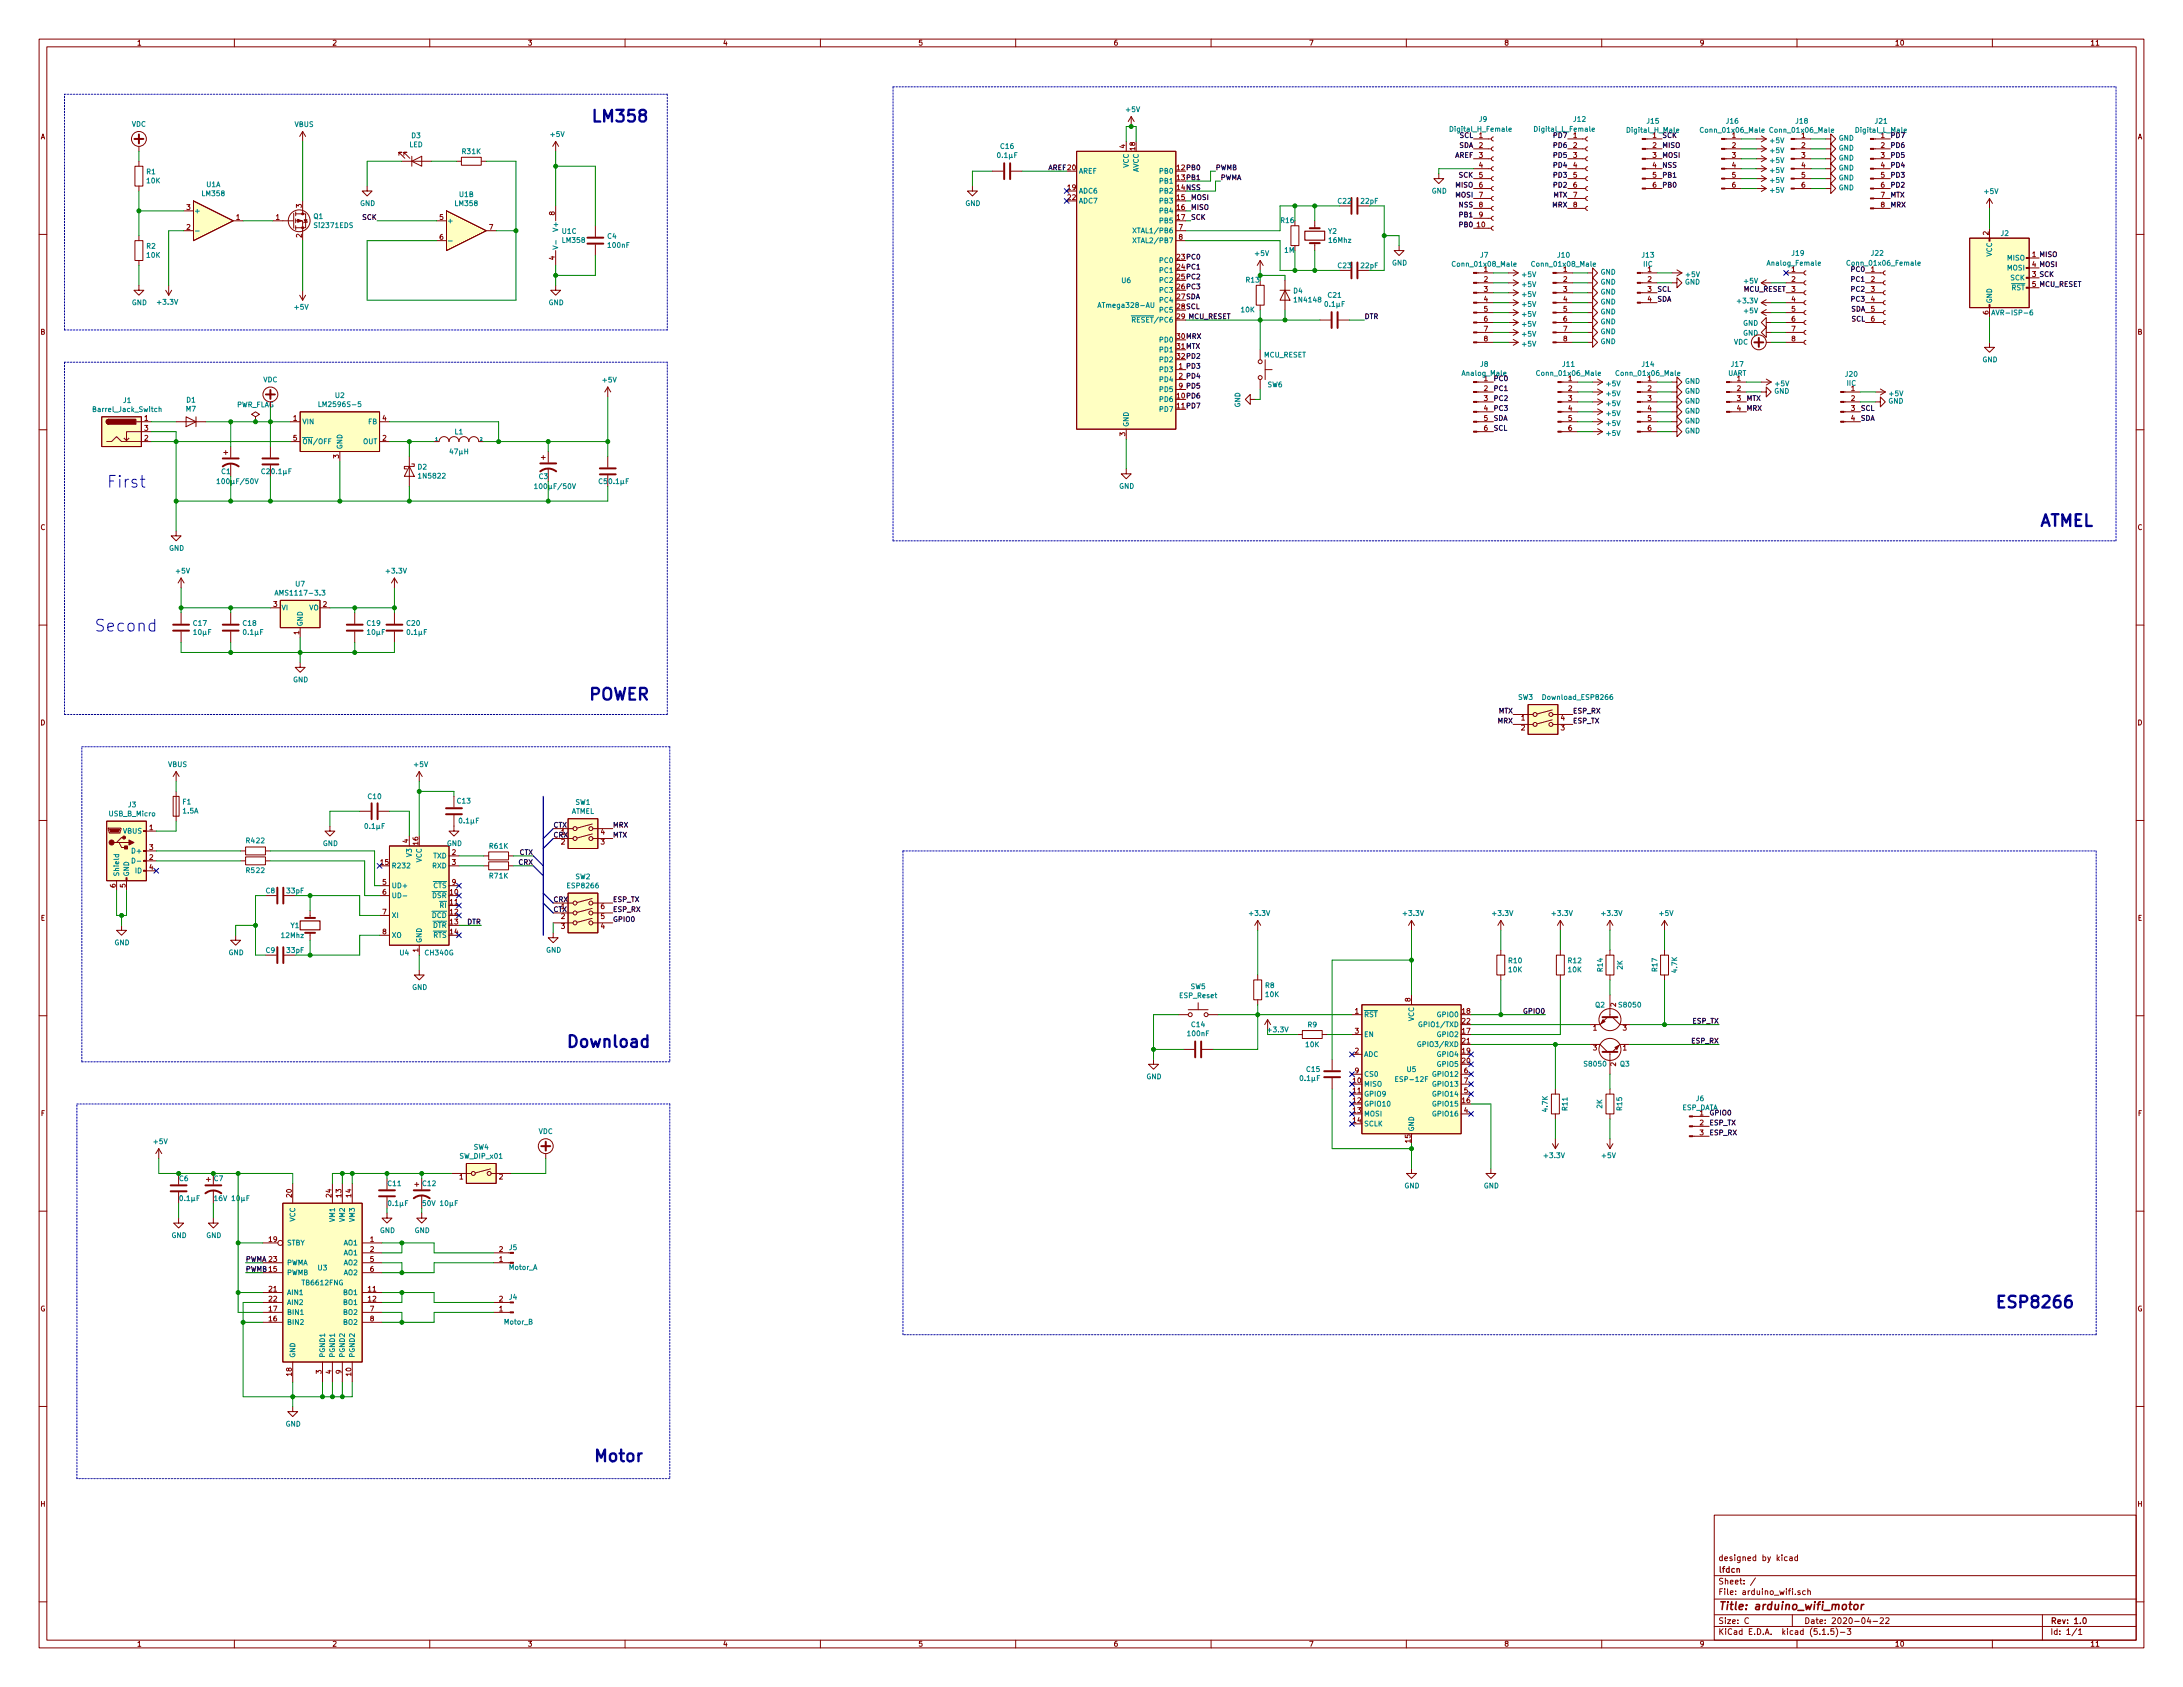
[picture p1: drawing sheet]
<svg xmlns="http://www.w3.org/2000/svg" width="559mm" height="432mm" viewBox="0 0 559 432" stroke-linecap="round" stroke-linejoin="round" font-family="sans-serif">
<defs><g id="words">
<g font-size="4.2" fill="#0000c2">
<text x="151.1" y="31.3">LM358</text>
<text x="27.3" y="124.8">First</text>
<text x="522" y="134.8">ATMEL</text>
<text x="24.1" y="161.7">Second</text>
<text x="150.5" y="179.2">POWER</text>
<text x="144.8" y="268.1">Download</text>
<text x="510.5" y="334.8">ESP8266</text>
<text x="151.8" y="374.2">Motor</text>
</g>
<text font-size="2.8" fill="#840000" x="439.8" y="412.1">Title: arduino_wifi_motor</text>
<g font-size="2.1" fill="#840000">
<text x="439.8" y="399.5">designed by kicad</text>
<text x="439.8" y="405.5">Sheet: /</text>
<text x="439.8" y="402.5">lfdcn</text>
<text x="439.8" y="408.2">File: arduino_wifi.sch</text>
<text x="439.8" y="418.4">KiCad E.D.A. kicad (5.1.5)-3</text>
<text x="439.8" y="415.6">Size: C</text>
<text x="461.8" y="415.6">Date: 2020-04-22</text>
<text x="524.8" y="415.6">Rev: 1.0</text>
<text x="524.8" y="418.4">Id: 1/1</text>
</g>
<g font-size="1.8" fill="#840000">
<text x="35" y="11.6">1</text>
<text x="85" y="11.6">2</text>
<text x="135" y="11.6">3</text>
<text x="185" y="11.6">4</text>
<text x="235" y="11.6">5</text>
<text x="285" y="11.6">6</text>
<text x="335" y="11.6">7</text>
<text x="385" y="11.6">8</text>
<text x="435" y="11.6">9</text>
<text x="485" y="11.6">10</text>
<text x="535" y="11.6">11</text>
<text x="10.4" y="35.6">A</text>
<text x="378.6" y="35.3">1</text>
<text x="402.7" y="35.3">1</text>
<text x="423.1" y="35.3">1</text>
<text x="443.4" y="35.3">1</text>
<text x="461.2" y="35.3">1</text>
<text x="481.5" y="35.3">1</text>
<text x="547.2" y="35.6">A</text>
<text x="288" y="37.9" transform="rotate(-90 288 37.9)">4</text>
<text x="290.6" y="38.4" transform="rotate(-90 290.6 38.4)">18</text>
<text x="378.6" y="37.8">2</text>
<text x="378.6" y="40.4">3</text>
<text x="402.7" y="37.8">2</text>
<text x="402.7" y="40.4">3</text>
<text x="423.1" y="37.8">2</text>
<text x="423.1" y="40.4">3</text>
<text x="443.4" y="37.8">2</text>
<text x="443.4" y="40.4">3</text>
<text x="461.2" y="37.8">2</text>
<text x="461.2" y="40.4">3</text>
<text x="481.5" y="37.8">2</text>
<text x="481.5" y="40.4">3</text>
<text x="378.6" y="42.9">4</text>
<text x="378.6" y="45.5">5</text>
<text x="402.7" y="42.9">4</text>
<text x="402.7" y="45.5">5</text>
<text x="423.1" y="42.9">4</text>
<text x="423.1" y="45.5">5</text>
<text x="443.4" y="42.9">4</text>
<text x="443.4" y="45.5">5</text>
<text x="461.2" y="42.9">4</text>
<text x="461.2" y="45.5">5</text>
<text x="481.5" y="42.9">4</text>
<text x="481.5" y="45.5">5</text>
<text x="47.8" y="53.7">3</text>
<text x="77.2" y="53.2" transform="rotate(-90 77.2 53.2)">3</text>
<text x="273.4" y="48.6">19</text>
<text x="273.4" y="51.2">22</text>
<text x="301.3" y="51.2">15</text>
<text x="301.3" y="53.7">16</text>
<text x="378.6" y="48">6</text>
<text x="378.6" y="50.5">7</text>
<text x="378.6" y="53.1">8</text>
<text x="402.7" y="48">6</text>
<text x="402.7" y="50.5">7</text>
<text x="402.7" y="53.1">8</text>
<text x="423.1" y="48">6</text>
<text x="443.4" y="48">6</text>
<text x="461.2" y="48">6</text>
<text x="481.5" y="48">6</text>
<text x="481.5" y="50.5">7</text>
<text x="481.5" y="53.1">8</text>
<text x="47.8" y="58.8">2</text>
<text x="60.5" y="56.3">1</text>
<text x="70.6" y="56.3">1</text>
<text x="112.5" y="56.3">5</text>
<text x="125.2" y="58.8">7</text>
<text x="142" y="55.1" transform="rotate(-90 142 55.1)">8</text>
<text x="301.3" y="56.3">17</text>
<text x="301.8" y="58.8">7</text>
<text x="378.1" y="58.2">10</text>
<text x="378.6" y="55.6">9</text>
<text x="77.2" y="60.8" transform="rotate(-90 77.2 60.8)">2</text>
<text x="112.5" y="61.3">6</text>
<text x="301.8" y="61.3">8</text>
<text x="509" y="60.2" transform="rotate(-90 509 60.2)">2</text>
<text x="142" y="66.5" transform="rotate(-90 142 66.5)">4</text>
<text x="379.9" y="69.6">1</text>
<text x="400.2" y="69.6">1</text>
<text x="421.8" y="69.6">1</text>
<text x="478.9" y="69.6">1</text>
<text x="379.9" y="72.1">2</text>
<text x="379.9" y="74.7">3</text>
<text x="379.9" y="77.2">4</text>
<text x="400.2" y="72.1">2</text>
<text x="400.2" y="74.7">3</text>
<text x="400.2" y="77.2">4</text>
<text x="421.8" y="72.1">2</text>
<text x="421.8" y="74.7">3</text>
<text x="421.8" y="77.2">4</text>
<text x="458.6" y="72.1">2</text>
<text x="458.6" y="74.7">3</text>
<text x="458.6" y="77.2">4</text>
<text x="478.9" y="72.1">2</text>
<text x="478.9" y="74.7">3</text>
<text x="478.9" y="77.2">4</text>
<text x="379.9" y="79.8">5</text>
<text x="379.9" y="82.3">6</text>
<text x="400.2" y="79.8">5</text>
<text x="400.2" y="82.3">6</text>
<text x="458.6" y="79.8">5</text>
<text x="458.6" y="82.3">6</text>
<text x="478.9" y="79.8">5</text>
<text x="478.9" y="82.3">6</text>
<text x="509" y="80.5" transform="rotate(-90 509 80.5)">6</text>
<text x="10.4" y="85.6">B</text>
<text x="379.9" y="84.8">7</text>
<text x="379.9" y="87.4">8</text>
<text x="400.2" y="84.8">7</text>
<text x="400.2" y="87.4">8</text>
<text x="458.6" y="84.8">7</text>
<text x="458.6" y="87.4">8</text>
<text x="547.2" y="85.6">B</text>
<text x="379.9" y="97.5">1</text>
<text x="379.9" y="100.1">2</text>
<text x="401.5" y="97.5">1</text>
<text x="401.5" y="100.1">2</text>
<text x="421.8" y="97.5">1</text>
<text x="421.8" y="100.1">2</text>
<text x="444.7" y="97.5">1</text>
<text x="444.7" y="100.1">2</text>
<text x="473.9" y="100.1">1</text>
<text x="37" y="107.7">1</text>
<text x="60.5" y="104.2">PWR_FLAG</text>
<text x="75.1" y="107.7">1</text>
<text x="97.9" y="107.7">4</text>
<text x="379.9" y="102.6">3</text>
<text x="379.9" y="105.2">4</text>
<text x="379.9" y="107.7">5</text>
<text x="401.5" y="102.6">3</text>
<text x="401.5" y="105.2">4</text>
<text x="401.5" y="107.7">5</text>
<text x="421.8" y="102.6">3</text>
<text x="421.8" y="105.2">4</text>
<text x="421.8" y="107.7">5</text>
<text x="444.7" y="102.6">3</text>
<text x="444.7" y="105.2">4</text>
<text x="473.9" y="102.6">2</text>
<text x="473.9" y="105.2">3</text>
<text x="473.9" y="107.7">4</text>
<text x="37" y="112.8">2</text>
<text x="37" y="110.2">3</text>
<text x="75.1" y="112.8">5</text>
<text x="97.9" y="112.8">2</text>
<text x="288" y="111.6" transform="rotate(-90 288 111.6)">3</text>
<text x="379.9" y="110.2">6</text>
<text x="401.5" y="110.2">6</text>
<text x="421.8" y="110.2">6</text>
<text x="86.7" y="117.3" transform="rotate(-90 86.7 117.3)">3</text>
<text x="10.4" y="135.6">C</text>
<text x="547.2" y="135.6">C</text>
<text x="70" y="155.3">3</text>
<text x="82.7" y="155.3">2</text>
<text x="76.6" y="162.4" transform="rotate(-90 76.6 162.4)">1</text>
<text x="10.4" y="185.6">D</text>
<text x="389.4" y="184.4">1</text>
<text x="399.6" y="184.4">4</text>
<text x="547.2" y="185.6">D</text>
<text x="389.4" y="186.9">2</text>
<text x="399.6" y="186.9">3</text>
<text x="38.3" y="212.5">1</text>
<text x="104.5" y="215.7" transform="rotate(-90 104.5 215.7)">4</text>
<text x="143.7" y="213.6">1</text>
<text x="153.8" y="213.6">4</text>
<text x="38.3" y="220.1">2</text>
<text x="38.3" y="217.6">3</text>
<text x="97.5" y="221.4">15</text>
<text x="107.1" y="216.2" transform="rotate(-90 107.1 216.2)">16</text>
<text x="115.7" y="218.8">2</text>
<text x="115.7" y="221.4">3</text>
<text x="143.7" y="216.2">2</text>
<text x="153.8" y="216.2">3</text>
<text x="29.6" y="227.2" transform="rotate(-90 29.6 227.2)">6</text>
<text x="32.1" y="227.2" transform="rotate(-90 32.1 227.2)">5</text>
<text x="38.3" y="222.6">4</text>
<text x="97.9" y="226.4">5</text>
<text x="115.7" y="226.4">9</text>
<text x="97.9" y="229">6</text>
<text x="115.2" y="229">10</text>
<text x="115.2" y="231.5">11</text>
<text x="143.7" y="232.7">1</text>
<text x="153.8" y="232.7">6</text>
<text x="10.4" y="235.6">E</text>
<text x="97.9" y="234.1">7</text>
<text x="97.9" y="239.1">8</text>
<text x="115.2" y="234.1">12</text>
<text x="115.2" y="236.6">13</text>
<text x="115.2" y="239.1">14</text>
<text x="143.7" y="235.2">2</text>
<text x="143.7" y="237.7">3</text>
<text x="153.8" y="237.7">4</text>
<text x="153.8" y="235.2">5</text>
<text x="547.2" y="235.6">E</text>
<text x="107.1" y="243.7" transform="rotate(-90 107.1 243.7)">1</text>
<text x="361.1" y="256.4" transform="rotate(-90 361.1 256.4)">8</text>
<text x="413.6" y="257.7" transform="rotate(-90 413.6 257.7)">2</text>
<text x="346.9" y="259.5">1</text>
<text x="374.3" y="259.5">18</text>
<text x="374.3" y="262">22</text>
<text x="407.8" y="263.8">1</text>
<text x="415.4" y="263.8">3</text>
<text x="346.9" y="269.6">2</text>
<text x="346.9" y="264.5">3</text>
<text x="374.3" y="264.5">17</text>
<text x="374.3" y="269.6">19</text>
<text x="374.3" y="267.1">21</text>
<text x="407.8" y="268.9">3</text>
<text x="415.4" y="268.9">1</text>
<text x="346.9" y="274.7">9</text>
<text x="374.3" y="272.2">20</text>
<text x="374.8" y="274.7">6</text>
<text x="413.6" y="272.9" transform="rotate(-90 413.6 272.9)">2</text>
<text x="346.4" y="277.2">10</text>
<text x="346.4" y="279.8">11</text>
<text x="374.8" y="279.8">5</text>
<text x="374.8" y="277.2">7</text>
<text x="10.5" y="285.6">F</text>
<text x="346.4" y="282.3">12</text>
<text x="346.4" y="284.9">13</text>
<text x="346.4" y="287.4">14</text>
<text x="374.3" y="282.3">16</text>
<text x="374.8" y="284.9">4</text>
<text x="435.1" y="285.5">1</text>
<text x="547.3" y="285.6">F</text>
<text x="361.1" y="292.4" transform="rotate(-90 361.1 292.4)">15</text>
<text x="435.1" y="288">2</text>
<text x="435.1" y="290.6">3</text>
<text x="117.6" y="301.9">1</text>
<text x="127.8" y="301.9">2</text>
<text x="74.7" y="306.4" transform="rotate(-90 74.7 306.4)">20</text>
<text x="84.8" y="306.4" transform="rotate(-90 84.8 306.4)">24</text>
<text x="87.4" y="306.4" transform="rotate(-90 87.4 306.4)">13</text>
<text x="89.9" y="306.4" transform="rotate(-90 89.9 306.4)">14</text>
<text x="68.9" y="317.9">19</text>
<text x="94.8" y="317.9">1</text>
<text x="94.8" y="320.4">2</text>
<text x="94.8" y="323">5</text>
<text x="127.8" y="323">1</text>
<text x="127.8" y="320.4">2</text>
<text x="94.8" y="325.5">6</text>
<text x="10.3" y="335.6">G</text>
<text x="68.9" y="335.7">17</text>
<text x="68.9" y="330.6">21</text>
<text x="68.9" y="333.1">22</text>
<text x="94.3" y="330.6">11</text>
<text x="94.3" y="333.1">12</text>
<text x="94.8" y="335.7">7</text>
<text x="127.8" y="335.7">1</text>
<text x="127.8" y="333.1">2</text>
<text x="547.1" y="335.6">G</text>
<text x="68.9" y="338.2">16</text>
<text x="94.8" y="338.2">8</text>
<text x="74.7" y="352.1" transform="rotate(-90 74.7 352.1)">18</text>
<text x="82.3" y="351.6" transform="rotate(-90 82.3 351.6)">3</text>
<text x="84.8" y="351.6" transform="rotate(-90 84.8 351.6)">4</text>
<text x="87.4" y="351.6" transform="rotate(-90 87.4 351.6)">9</text>
<text x="89.9" y="352.1" transform="rotate(-90 89.9 352.1)">10</text>
<text x="10.4" y="385.6">H</text>
<text x="547.2" y="385.6">H</text>
<text x="35" y="421.4">1</text>
<text x="85" y="421.4">2</text>
<text x="135" y="421.4">3</text>
<text x="185" y="421.4">4</text>
<text x="235" y="421.4">5</text>
<text x="285" y="421.4">6</text>
<text x="335" y="421.4">7</text>
<text x="385" y="421.4">8</text>
<text x="435" y="421.4">9</text>
<text x="485" y="421.4">10</text>
<text x="535" y="421.4">11</text>
</g>
<g font-size="1.8" fill="#008484">
<text x="288.3" y="28.7">+5V</text>
<text x="33.7" y="32.4">VDC</text>
<text x="75.4" y="32.5">VBUS</text>
<text x="105.4" y="35.4">D3</text>
<text x="141" y="35">+5V</text>
<text x="371.7" y="33.7">Digital_H_Female</text>
<text x="378.7" y="31.2">J9</text>
<text x="393.2" y="33.7">Digital_L_Female</text>
<text x="402.9" y="31.2">J12</text>
<text x="416.8" y="34">Digital_H_Male</text>
<text x="421.6" y="31.6">J15</text>
<text x="435.8" y="34">Conn_01x06_Male</text>
<text x="442" y="31.6">J16</text>
<text x="453.5" y="34">Conn_01x06_Male</text>
<text x="459.7" y="31.6">J18</text>
<text x="470.7" y="36">GND</text>
<text x="475.3" y="34">Digital_L_Male</text>
<text x="480.1" y="31.6">J21</text>
<text x="104.7" y="37.7">LED</text>
<text x="118.3" y="39.4">R31K</text>
<text x="256.1" y="40.4">0.1F</text>
<text x="256.2" y="38.1">C16</text>
<text x="453.2" y="41.7">+5V</text>
<text x="453.2" y="39.2">+5V</text>
<text x="453.2" y="36.6">+5V</text>
<text x="470.7" y="38.5">GND</text>
<text x="470.7" y="41.1">GND</text>
<text x="37.5" y="44.6">R1</text>
<text x="37.6" y="46.9">10K</text>
<text x="52.9" y="47.9">U1A</text>
<text x="276.1" y="44.4">AREF</text>
<text x="288.9" y="43" transform="rotate(-90 288.9 43)">VCC</text>
<text x="291.5" y="44.2" transform="rotate(-90 291.5 44.2)">AVCC</text>
<text x="297.1" y="44.4">PB0</text>
<text x="297.1" y="47">PB1</text>
<text x="453.2" y="44.2">+5V</text>
<text x="453.2" y="46.8">+5V</text>
<text x="470.7" y="43.6">GND</text>
<text x="470.7" y="46.2">GND</text>
<text x="51.9" y="50.2">LM358</text>
<text x="92.2" y="52.7">GND</text>
<text x="116.6" y="52.7">LM358</text>
<text x="117.6" y="50.4">U1B</text>
<text x="247.1" y="52.7">GND</text>
<text x="276.1" y="49.5">ADC6</text>
<text x="276.1" y="52.1">ADC7</text>
<text x="297.1" y="49.5">PB2</text>
<text x="297.1" y="52.1">PB3</text>
<text x="342.5" y="52.1">C22</text>
<text x="348.5" y="52.1">22pF</text>
<text x="366.5" y="49.5">GND</text>
<text x="453.2" y="49.3">+5V</text>
<text x="470.7" y="48.7">GND</text>
<text x="508.1" y="49.6">+5V</text>
<text x="49.7" y="54.6">+</text>
<text x="80.3" y="56">Q1</text>
<text x="80.7" y="58.3">Si2371EDS</text>
<text x="114.4" y="57.1">+</text>
<text x="142.9" y="58.9" transform="rotate(-90 142.9 58.9)">V+</text>
<text x="143.9" y="59.8">U1C</text>
<text x="291" y="59.7">XTAL1/PB6</text>
<text x="297.1" y="54.6">PB4</text>
<text x="297.1" y="57.1">PB5</text>
<text x="327.9" y="57.1">R16</text>
<text x="340" y="59.8">Y2</text>
<text x="37.5" y="63.7">R2</text>
<text x="37.6" y="66">10K</text>
<text x="144.1" y="62.2">LM358</text>
<text x="155.5" y="61.1">C4</text>
<text x="155.8" y="63.4">100nF</text>
<text x="291" y="62.2">XTAL2/PB7</text>
<text x="321.4" y="65.5">+5V</text>
<text x="328.8" y="64.7">1M</text>
<text x="340.3" y="62.2">16Mhz</text>
<text x="379" y="65.9">J7</text>
<text x="398.8" y="65.9">J10</text>
<text x="420.4" y="65.9">J13</text>
<text x="458.7" y="65.5">J19</text>
<text x="479.1" y="65.5">J22</text>
<text x="509.9" y="65.7" transform="rotate(-90 509.9 65.7)">VCC</text>
<text x="512.2" y="60.4">J2</text>
<text x="297.1" y="67.3">PC0</text>
<text x="297.1" y="69.8">PC1</text>
<text x="342.5" y="68.6">C23</text>
<text x="348.5" y="68.6">22pF</text>
<text x="356.3" y="67.9">GND</text>
<text x="372.3" y="68.2">Conn_01x08_Male</text>
<text x="389.7" y="70.9">+5V</text>
<text x="392.6" y="68.2">Conn_01x08_Male</text>
<text x="409.7" y="70.3">GND</text>
<text x="420.7" y="68.2">IIC</text>
<text x="431.6" y="70.9">+5V</text>
<text x="452.7" y="68">Analog_Female</text>
<text x="458.6" y="69.6">1</text>
<text x="473.4" y="68">Conn_01x06_Female</text>
<text x="513.9" y="66.7">MISO</text>
<text x="513.9" y="69.2">MOSI</text>
<text x="514.7" y="71.8">SCK</text>
<text x="40.5" y="78">+3.3V</text>
<text x="287.2" y="72.4">U6</text>
<text x="297.1" y="72.4">PC2</text>
<text x="297.1" y="74.9">PC3</text>
<text x="297.1" y="77.5">PC4</text>
<text x="331.1" y="75.1">D4</text>
<text x="331.6" y="77.4">1N4148</text>
<text x="340" y="76.2">C21</text>
<text x="389.7" y="73.5">+5V</text>
<text x="389.7" y="76">+5V</text>
<text x="409.7" y="72.8">GND</text>
<text x="409.7" y="75.4">GND</text>
<text x="409.7" y="77.9">GND</text>
<text x="431.3" y="72.8">GND</text>
<text x="444.9" y="77.6">+3.3V</text>
<text x="446.5" y="72.6">+5V</text>
<text x="509.9" y="77.7" transform="rotate(-90 509.9 77.7)">GND</text>
<text x="514.9" y="74.3">RST</text>
<text x="33.7" y="78.1">GND</text>
<text x="75.5" y="79.2">+5V</text>
<text x="140.4" y="78.1">GND</text>
<text x="281.8" y="78.8">ATmega328-AU</text>
<text x="290.7" y="82.6">RESET/PC6</text>
<text x="297.1" y="80">PC5</text>
<text x="317.8" y="79.9">10K</text>
<text x="339.9" y="78.5">0.1F</text>
<text x="389.7" y="78.5">+5V</text>
<text x="389.7" y="81.1">+5V</text>
<text x="389.7" y="83.6">+5V</text>
<text x="409.7" y="80.4">GND</text>
<text x="409.7" y="83">GND</text>
<text x="446.2" y="83.4">GND</text>
<text x="446.5" y="80.2">+5V</text>
<text x="510.8" y="80.7">AVR-ISP-6</text>
<text x="297.1" y="87.6">PD0</text>
<text x="389.7" y="86.2">+5V</text>
<text x="389.7" y="88.7">+5V</text>
<text x="409.7" y="88.1">GND</text>
<text x="409.7" y="85.5">GND</text>
<text x="443.8" y="88.2">VDC</text>
<text x="446.2" y="85.9">GND</text>
<text x="297.1" y="95.2">PD3</text>
<text x="297.1" y="90.2">PD1</text>
<text x="297.1" y="92.7">PD2</text>
<text x="323.5" y="91.5">MCU_RESET</text>
<text x="379" y="93.9">J8</text>
<text x="400" y="93.9">J11</text>
<text x="420.4" y="93.9">J14</text>
<text x="443.2" y="93.9">J17</text>
<text x="507.4" y="92.7">GND</text>
<text x="67.4" y="97.8">VDC</text>
<text x="85.9" y="101.9">U2</text>
<text x="154.4" y="97.9">+5V</text>
<text x="297.1" y="97.8">PD4</text>
<text x="297.1" y="100.3">PD5</text>
<text x="324.5" y="99.1">SW6</text>
<text x="374.5" y="96.2">Analog_Male</text>
<text x="393.9" y="96.2">Conn_01x06_Male</text>
<text x="411.3" y="98.9">+5V</text>
<text x="411.3" y="101.4">+5V</text>
<text x="414.2" y="96.2">Conn_01x06_Male</text>
<text x="431.3" y="100.8">GND</text>
<text x="431.3" y="98.2">GND</text>
<text x="442.3" y="96.2">UART</text>
<text x="454.2" y="100.8">GND</text>
<text x="454.5" y="98.9">+5V</text>
<text x="472.4" y="96.4">J20</text>
<text x="472.8" y="98.7">IIC</text>
<text x="483.7" y="101.4">+5V</text>
<text x="24.2" y="105.4">Barrel_Jack_Switch</text>
<text x="31.6" y="103.1">J1</text>
<text x="47.7" y="105.3">M7</text>
<text x="47.8" y="103">D1</text>
<text x="82.4" y="104.2">LM2596S-5</text>
<text x="297.1" y="102.9">PD6</text>
<text x="297.1" y="105.4">PD7</text>
<text x="317.5" y="104.3" transform="rotate(-90 317.5 104.3)">GND</text>
<text x="411.3" y="103.9">+5V</text>
<text x="411.3" y="106.5">+5V</text>
<text x="431.3" y="103.3">GND</text>
<text x="431.3" y="105.8">GND</text>
<text x="483.4" y="103.3">GND</text>
<text x="77.3" y="108.6">VIN</text>
<text x="77.3" y="113.7">ON/OFF</text>
<text x="92.9" y="113.7">OUT</text>
<text x="94.3" y="108.6">FB</text>
<text x="116.5" y="111.2">L1</text>
<text x="288.9" y="109.3" transform="rotate(-90 288.9 109.3)">GND</text>
<text x="411.3" y="109">+5V</text>
<text x="411.3" y="111.6">+5V</text>
<text x="431.3" y="108.4">GND</text>
<text x="431.3" y="110.9">GND</text>
<text x="87.6" y="115.1" transform="rotate(-90 87.6 115.1)">GND</text>
<text x="115.8" y="116.3">47H</text>
<text x="56.7" y="121.3">C1</text>
<text x="56.9" y="123.9">100F/50V</text>
<text x="66.9" y="121.3">C2</text>
<text x="70.3" y="121.3">0.1F</text>
<text x="107" y="120.2">D2</text>
<text x="107.4" y="122.5">1N5822</text>
<text x="138" y="122.6">C3</text>
<text x="138.2" y="125.1">100F/50V</text>
<text x="153.2" y="123.9">C5</text>
<text x="156.6" y="123.9">0.1F</text>
<text x="286.5" y="125.1">GND</text>
<text x="43.3" y="141">GND</text>
<text x="45.1" y="146.8">+5V</text>
<text x="99" y="146.8">+3.3V</text>
<text x="71.4" y="152.4">AMS1117-3.3</text>
<text x="75.7" y="150.1">U7</text>
<text x="49.6" y="160.2">C17</text>
<text x="62.3" y="160.2">C18</text>
<text x="72" y="156.2">VI</text>
<text x="77.5" y="160.4" transform="rotate(-90 77.5 160.4)">GND</text>
<text x="79.1" y="156.2">VO</text>
<text x="94" y="160.2">C19</text>
<text x="104.2" y="160.2">C20</text>
<text x="50.2" y="162.5">10F</text>
<text x="63" y="162.5">0.1F</text>
<text x="94.7" y="162.5">10F</text>
<text x="104.9" y="162.5">0.1F</text>
<text x="75" y="174.6">GND</text>
<text x="388.6" y="179.1">SW3</text>
<text x="395.4" y="179.1">Download_ESP8266</text>
<text x="43" y="196.3">VBUS</text>
<text x="106.1" y="196.3">+5V</text>
<text x="28" y="208.9">USB_B_Micro</text>
<text x="32.9" y="206.6">J3</text>
<text x="46.8" y="205.9">F1</text>
<text x="46.9" y="208.2">1.5A</text>
<text x="94.3" y="204.5">C10</text>
<text x="117.1" y="205.7">C13</text>
<text x="146.2" y="208.3">ATMEL</text>
<text x="147.3" y="206">SW1</text>
<text x="31.5" y="213.4">VBUS</text>
<text x="63" y="215.8">R4</text>
<text x="65.7" y="215.8">22</text>
<text x="94.1" y="212.1">0.1F</text>
<text x="118.3" y="210.7">0.1F</text>
<text x="34.1" y="218.4">D+</text>
<text x="82.6" y="216.5">GND</text>
<text x="105.4" y="219.2" transform="rotate(-90 105.4 219.2)">V3</text>
<text x="107.9" y="220.8" transform="rotate(-90 107.9 220.8)">VCC</text>
<text x="110.9" y="219.7">TXD</text>
<text x="114.4" y="216.5">GND</text>
<text x="125.2" y="217.2">R61K</text>
<text x="30.5" y="224.4" transform="rotate(-90 30.5 224.4)">Shield</text>
<text x="33" y="224.4" transform="rotate(-90 33 224.4)">GND</text>
<text x="34.7" y="223.5">ID</text>
<text x="63" y="223.4">R5</text>
<text x="65.7" y="223.4">22</text>
<text x="100.2" y="222.2">R232</text>
<text x="100.2" y="227.3">UD+</text>
<text x="110.7" y="222.2">RXD</text>
<text x="110.9" y="227.3">CTS</text>
<text x="125.2" y="224.8">R71K</text>
<text x="145.5" y="227.4">ESP8266</text>
<text x="147.3" y="225">SW2</text>
<text x="68.1" y="228.7">C8</text>
<text x="73.5" y="228.7">33pF</text>
<text x="100.2" y="229.9">UD-</text>
<text x="110.7" y="229.9">DSR</text>
<text x="112.6" y="232.4">RI</text>
<text x="74.4" y="237.5">Y1</text>
<text x="100.2" y="234.9">XI</text>
<text x="110.6" y="234.9">DCD</text>
<text x="110.8" y="237.5">DTR</text>
<text x="320" y="234.4">+3.3V</text>
<text x="359.4" y="234.4">+3.3V</text>
<text x="382.2" y="234.4">+3.3V</text>
<text x="397.5" y="234.4">+3.3V</text>
<text x="410.2" y="234.4">+3.3V</text>
<text x="424.9" y="234.4">+5V</text>
<text x="29.3" y="241.9">GND</text>
<text x="58.5" y="244.5">GND</text>
<text x="68.1" y="243.9">C9</text>
<text x="72.2" y="240.1">12Mhz</text>
<text x="73.5" y="243.9">33pF</text>
<text x="100.2" y="240">XO</text>
<text x="102.4" y="244.5">U4</text>
<text x="107.9" y="241.4" transform="rotate(-90 107.9 241.4)">GND</text>
<text x="109" y="244.5">CH340G</text>
<text x="110.9" y="240">RTS</text>
<text x="139.8" y="243.8">GND</text>
<text x="386.2" y="246.5">R10</text>
<text x="386.2" y="248.8">10K</text>
<text x="401.5" y="246.5">R12</text>
<text x="401.5" y="248.8">10K</text>
<text x="410.3" y="248.6" transform="rotate(-90 410.3 248.6)">R14</text>
<text x="415.3" y="248.1" transform="rotate(-90 415.3 248.1)">2K</text>
<text x="424.2" y="248.6" transform="rotate(-90 424.2 248.6)">R17</text>
<text x="429.3" y="248.8" transform="rotate(-90 429.3 248.8)">4.7K</text>
<text x="105.5" y="253.4">GND</text>
<text x="302" y="255.5">ESP_Reset</text>
<text x="304.8" y="253.2">SW5</text>
<text x="323.9" y="252.9">R8</text>
<text x="324" y="255.2">10K</text>
<text x="408.4" y="257.9">Q2</text>
<text x="414.7" y="257.9">S8050</text>
<text x="305.1" y="262.9">C14</text>
<text x="334.8" y="262.9">R9</text>
<text x="349.1" y="260.3">RST</text>
<text x="361.9" y="261.4" transform="rotate(-90 361.9 261.4)">VCC</text>
<text x="364.1" y="262.9">GPIO1/TXD</text>
<text x="368.1" y="260.3">GPIO0</text>
<text x="304.1" y="265.2">100nF</text>
<text x="334.3" y="268">10K</text>
<text x="349.1" y="265.4">EN</text>
<text x="363.9" y="268">GPIO3/RXD</text>
<text x="368.1" y="265.4">GPIO2</text>
<text x="334.5" y="274.3">C15</text>
<text x="349.1" y="270.5">ADC</text>
<text x="349.1" y="275.6">CS0</text>
<text x="360.2" y="274.4">U5</text>
<text x="367.1" y="275.6">GPIO12</text>
<text x="368.1" y="270.5">GPIO4</text>
<text x="368.1" y="273">GPIO5</text>
<text x="405.8" y="273">S8050</text>
<text x="414.8" y="273">Q3</text>
<text x="293.4" y="276.2">GND</text>
<text x="333.5" y="276.7">0.1F</text>
<text x="349.1" y="278.1">MISO</text>
<text x="349.1" y="280.7">GPIO9</text>
<text x="357.7" y="276.9">ESP-12F</text>
<text x="367.1" y="280.7">GPIO14</text>
<text x="367.1" y="278.1">GPIO13</text>
<text x="434.2" y="281.8">J6</text>
<text x="349.1" y="283.2">GPIO10</text>
<text x="349.1" y="285.8">MOSI</text>
<text x="367.1" y="283.2">GPIO15</text>
<text x="367.1" y="285.8">GPIO16</text>
<text x="396.2" y="284.4" transform="rotate(-90 396.2 284.4)">4.7K</text>
<text x="401.2" y="284.2" transform="rotate(-90 401.2 284.2)">R11</text>
<text x="410.1" y="283.7" transform="rotate(-90 410.1 283.7)">2K</text>
<text x="415.2" y="284.2" transform="rotate(-90 415.2 284.2)">R15</text>
<text x="430.5" y="284.1">ESP_DATA</text>
<text x="39.4" y="292.8">+5V</text>
<text x="137.8" y="290.2">VDC</text>
<text x="349.1" y="288.3">SCLK</text>
<text x="361.9" y="289.7" transform="rotate(-90 361.9 289.7)">GND</text>
<text x="117.8" y="296.6">SW_DIP_x01</text>
<text x="121.3" y="294.3">SW4</text>
<text x="395.4" y="296.4">+3.3V</text>
<text x="410.1" y="296.4">+5V</text>
<text x="45.9" y="302.3">C6</text>
<text x="54.8" y="302.3">C7</text>
<text x="99.3" y="303.6">C11</text>
<text x="108.2" y="303.6">C12</text>
<text x="359.5" y="304.2">GND</text>
<text x="379.8" y="304.2">GND</text>
<text x="46.8" y="307.4">0.1F</text>
<text x="56" y="307.4">16V 10F</text>
<text x="100.1" y="308.7">0.1F</text>
<text x="109.3" y="308.7">50V 10F</text>
<text x="43.9" y="316.9">GND</text>
<text x="52.8" y="316.9">GND</text>
<text x="75.6" y="312.7" transform="rotate(-90 75.6 312.7)">VCC</text>
<text x="85.7" y="312.6" transform="rotate(-90 85.7 312.6)">VM1</text>
<text x="88.3" y="312.6" transform="rotate(-90 88.3 312.6)">VM2</text>
<text x="90.8" y="312.6" transform="rotate(-90 90.8 312.6)">VM3</text>
<text x="97.2" y="315.6">GND</text>
<text x="106.1" y="315.6">GND</text>
<text x="73.4" y="318.8">STBY</text>
<text x="73.4" y="323.8">PWMA</text>
<text x="88.1" y="318.8">AO1</text>
<text x="88.1" y="321.3">AO1</text>
<text x="88.1" y="323.8">AO2</text>
<text x="130.4" y="320">J5</text>
<text x="73.4" y="326.4">PWMB</text>
<text x="77.5" y="329">TB6612FNG</text>
<text x="81.4" y="325.2">U3</text>
<text x="88.1" y="326.4">AO2</text>
<text x="130.3" y="325">Motor_A</text>
<text x="73.4" y="331.5">AIN1</text>
<text x="73.4" y="334">AIN2</text>
<text x="88.1" y="331.5">BO1</text>
<text x="88.1" y="334">BO1</text>
<text x="130.4" y="332.7">J4</text>
<text x="73.4" y="339.1">BIN2</text>
<text x="73.4" y="336.5">BIN1</text>
<text x="88.1" y="336.5">BO2</text>
<text x="88.1" y="339.1">BO2</text>
<text x="129.1" y="339">Motor_B</text>
<text x="75.6" y="347.6" transform="rotate(-90 75.6 347.6)">GND</text>
<text x="83.2" y="347.6" transform="rotate(-90 83.2 347.6)">PGND1</text>
<text x="85.7" y="347.6" transform="rotate(-90 85.7 347.6)">PGND1</text>
<text x="88.3" y="347.6" transform="rotate(-90 88.3 347.6)">PGND2</text>
<text x="90.8" y="347.6" transform="rotate(-90 90.8 347.6)">PGND2</text>
<text x="73.1" y="365.1">GND</text>
</g>
<g font-size="1.8">
<text x="373.7" y="35.3">SCL</text>
<text x="397.9" y="35.3">PD7</text>
<text x="425.4" y="35.3">SCK</text>
<text x="483.9" y="35.3">PD7</text>
<text x="372.4" y="40.4">AREF</text>
<text x="373.5" y="37.8">SDA</text>
<text x="397.9" y="40.4">PD5</text>
<text x="397.9" y="37.8">PD6</text>
<text x="425.4" y="40.4">MOSI</text>
<text x="425.4" y="37.8">MISO</text>
<text x="483.9" y="40.4">PD5</text>
<text x="483.9" y="37.8">PD6</text>
<text x="268.2" y="43.6">AREF 20</text>
<text x="301.3" y="43.6">12PB0</text>
<text x="301.3" y="46.1">13PB1</text>
<text x="311.1" y="43.6">PWMB</text>
<text x="312.4" y="46.1">PWMA</text>
<text x="373.5" y="45.5">SCK</text>
<text x="397.9" y="45.5">PD3</text>
<text x="397.9" y="42.9">PD4</text>
<text x="425.4" y="42.9">NSS</text>
<text x="425.4" y="45.5">PB1</text>
<text x="483.9" y="42.9">PD4</text>
<text x="483.9" y="45.5">PD3</text>
<text x="301.3" y="48.6">14NSS</text>
<text x="304.8" y="51.2">MOSI</text>
<text x="304.8" y="53.7">MISO</text>
<text x="372.7" y="50.5">MOSI</text>
<text x="372.7" y="48">MISO</text>
<text x="373.6" y="53.1">NSS</text>
<text x="397.4" y="53.1">MRX</text>
<text x="397.6" y="50.5">MTX</text>
<text x="397.9" y="48">PD2</text>
<text x="425.4" y="48">PB0</text>
<text x="483.9" y="48">PD2</text>
<text x="483.9" y="50.5">MTX</text>
<text x="483.9" y="53.1">MRX</text>
<text x="92.8" y="56.3">SCK</text>
<text x="304.8" y="56.3">SCK</text>
<text x="373.8" y="58.2">PB0</text>
<text x="373.8" y="55.6">PB1</text>
<text x="520.2" y="65.8">1 MISO</text>
<text x="301.3" y="66.4">23PC0</text>
<text x="301.3" y="69">24PC1</text>
<text x="301.3" y="71.5">25PC2</text>
<text x="474.1" y="69.6">PC0</text>
<text x="520.2" y="70.9">3 SCK</text>
<text x="520.2" y="68.3">4 MOSI</text>
<text x="301.3" y="74">26PC3</text>
<text x="301.3" y="76.6">27SDA</text>
<text x="424.2" y="74.7">SCL</text>
<text x="424.2" y="77.2">SDA</text>
<text x="446.3" y="74.7">MCU_RESET</text>
<text x="474.1" y="72.1">PC1</text>
<text x="474.1" y="74.7">PC2</text>
<text x="474.1" y="77.2">PC3</text>
<text x="520.2" y="73.4">5 MCU_RESET</text>
<text x="301.3" y="79.1">28SCL</text>
<text x="301.3" y="81.7">29 MCU_RESET</text>
<text x="349.2" y="81.7">DTR</text>
<text x="473.8" y="79.8">SDA</text>
<text x="474" y="82.3">SCL</text>
<text x="301.3" y="86.7">30MRX</text>
<text x="301.3" y="89.3">31MTX</text>
<text x="301.3" y="91.8">32PD2</text>
<text x="301.8" y="94.4">1 PD3</text>
<text x="301.3" y="102">10PD6</text>
<text x="301.8" y="96.9">2 PD4</text>
<text x="301.8" y="99.4">9 PD5</text>
<text x="382.3" y="97.5">PC0</text>
<text x="382.3" y="100.1">PC1</text>
<text x="301.3" y="104.5">11PD7</text>
<text x="382.3" y="107.7">SDA</text>
<text x="382.3" y="102.6">PC2</text>
<text x="382.3" y="105.2">PC3</text>
<text x="447" y="102.6">MTX</text>
<text x="447" y="105.2">MRX</text>
<text x="476.2" y="105.2">SCL</text>
<text x="476.2" y="107.7">SDA</text>
<text x="382.3" y="110.2">SCL</text>
<text x="383.4" y="185.2">MRX</text>
<text x="383.6" y="182.6">MTX</text>
<text x="402.6" y="182.6">ESP_RX</text>
<text x="402.6" y="185.2">ESP_TX</text>
<text x="141.6" y="214.4">CRX</text>
<text x="141.6" y="211.8">CTX</text>
<text x="156.8" y="211.8">MRX</text>
<text x="156.8" y="214.4">MTX</text>
<text x="132.8" y="221.4">CRX</text>
<text x="133" y="218.8">CTX</text>
<text x="141.6" y="230.9">CRX</text>
<text x="141.6" y="233.4">CTX</text>
<text x="156.8" y="233.4">ESP_RX</text>
<text x="156.8" y="230.9">ESP_TX</text>
<text x="119.6" y="236.6">DTR</text>
<text x="156.8" y="236">GPIO0</text>
<text x="390.2" y="259.5">GPIO0</text>
<text x="433.3" y="262">ESP_TX</text>
<text x="433.1" y="267.1">ESP_RX</text>
<text x="437.5" y="285.5">GPIO0</text>
<text x="437.5" y="288">ESP_TX</text>
<text x="437.5" y="290.6">ESP_RX</text>
<text x="62.9" y="323">PWMA 23</text>
<text x="62.9" y="325.5">PWMB 15</text>
</g>
<g font-size="1.8" fill="#008400">
<text x="319" y="72.3">R13</text>
<text x="324.7" y="264.2">+3.3V</text>
</g>
<g font-size="1.1" fill="#008484">
<text x="111.5" y="112.8">1</text>
<text x="122.9" y="112.8">2</text>
</g>
</g></defs>
<g fill="none" stroke="#840000" stroke-width=".26">
<path d="M10 10h538.8v411.8h-538.8zM12 12h534.8v407.8h-534.8zM60 10v2M110 10v2M160 10v2M210 10v2M260 10v2M310 10v2M360 10v2M410 10v2M460 10v2M510 10v2"/>
<path d="M536.5 11.6h.8M35.6 37.5v1.2M77.5 33.7v2.5M77.5 33.7l-.8 1.2M77.5 33.7l.7 1.2M102.1 39.8v-.8h.8h-.8l1.5 1.5M103.4 39.8v-.8h.7h-.7l1.5 1.5M142.2 36.2v2.5M142.2 36.2l-.7 1.3M142.2 36.2l.8 1.3M275.6 38.7h25.4v71.2h-25.4zM288.3 36.2v2.5"/>
<path d="M289.6 29.8l-.8 1.3M289.6 29.8v2.6M289.6 29.8l.7 1.3M377.2 38.1h4.6M377.2 35.6h4.6M382.3 37.6l-.5 .4 .1 .4 .4 .2M382.3 35.1l-.5 .4 .1 .4 .4 .2M401.3 38.1h4.6M401.3 35.6h4.6M406.4 37.6l-.5 .4 .1 .4 .4 .2M406.4 35.1l-.5 .4 .1 .4 .4 .2M421.2 38.1h4.2"/>
<path d="M421.2 35.6h4.2M441.6 38.1h4.2M441.6 35.6h4.2M449.6 38.1h2.5M449.6 35.6h2.5M450.8 39.9l1.3 .7M450.8 37.3l1.3 .8M450.8 34.8l1.3 .8M452.1 38.1l-1.3 .8M452.1 35.6l-1.3 .7M459.3 38.1h4.2M459.3 35.6h4.2"/>
<path d="M467.4 38.1h1.2v-1.3l1.3 1.3-1.3 1.3v-1.3M467.4 35.6h1.2v-1.3l1.3 1.3-1.3 1.2v-1.2M479.7 38.1h4.2M479.7 35.6h4.2M10 60h2M34.5 42.5h2.1v5.1h-2.1zM35.6 41.3v1.2M35.6 47.6v1.3M47 59.1h2.5M47 54h2.5M49.5 51.4l10.2 5.1-10.2 5.1zM59.7 56.5h2.5"/>
<path d="M69.8 56.5h5.4M75.2 54.6v3.8M75.7 56.5h1.8v5.1M75.7 54.7h2.5v3.6h-2.5M75.7 54.2v1M75.7 56v1M75.7 57.8v1M77.5 51.4v3.3M77.9 56.3h.7l-.4 .6zM78.7 56.8l-1 .2M94 47.6v1.3h1.2l-1.2 1.3-1.3-1.3h1.3M102.9 41.3h7.6"/>
<path d="M105.4 41.3l2.5-1.3v2.5zM105.4 40v2.5M111.8 56.5h2.5M114.3 54l10.2 5.1-10.2 5zM116.8 41.3h1.3M118.1 40.3h5.1v2h-5.1zM123.2 41.3h1.3M124.5 59.1h2.5M142.2 52.7v3.8M152.4 57.8v2.8M248.9 47.6v1.3h1.3l-1.3 1.3-1.3-1.3h1.3M254 43.8h2.8"/>
<path d="M258.8 43.8h2.8M301 59.1h2.5M330.5 57.8h2v5.1h-2zM331.5 56.5v1.3M336.5 56.5v1.9M347.7 52.7h2.8M368.3 44.5v1.2h1.3l-1.3 1.3-1.3-1.3h1.3M377.2 48.3h4.6M377.2 45.7h4.6M377.2 43.2h4.6M377.2 40.6h4.6M377.2 53.3h4.6"/>
<path d="M377.2 50.8h4.6M377.2 58.4h4.6M377.2 55.9h4.6M382.3 57.9l-.5 .4 .1 .4 .4 .2M382.3 55.4l-.5 .4 .1 .4 .4 .2M382.3 52.8l-.5 .5 .1 .3 .4 .2M382.3 50.3l-.5 .4 .1 .4 .4 .2M382.3 47.8l-.5 .4 .1 .4 .4 .2M382.3 45.2l-.5 .4 .1 .4 .4 .2M382.3 42.7l-.5 .4 .1 .4 .4 .2M382.3 40.1l-.5 .5 .1 .3 .4 .2M401.3 48.3h4.6"/>
<path d="M401.3 45.7h4.6M401.3 43.2h4.6M401.3 40.6h4.6M401.3 53.3h4.6M401.3 50.8h4.6M406.4 52.8l-.5 .5 .1 .3 .4 .2M406.4 50.3l-.5 .4 .1 .4 .4 .2M406.4 47.8l-.5 .4 .1 .4 .4 .2M406.4 45.2l-.5 .4 .1 .4 .4 .2M406.4 42.7l-.5 .4 .1 .4 .4 .2M406.4 40.1l-.5 .5 .1 .3 .4 .2M421.2 48.3h4.2"/>
<path d="M421.2 45.7h4.2M421.2 43.2h4.2M421.2 40.6h4.2M441.6 48.3h4.2M441.6 45.7h4.2M441.6 43.2h4.2M441.6 40.6h4.2M449.6 48.3h2.5M449.6 45.7h2.5M449.6 43.2h2.5M449.6 40.6h2.5M450.8 42.4l1.3 .8"/>
<path d="M450.8 45l1.3 .7M450.8 47.5l1.3 .8M452.1 40.6l-1.3 .8M452.1 43.2l-1.3 .7M452.1 45.7l-1.3 .8M452.1 48.3l-1.3 .7M459.3 48.3h4.2M459.3 45.7h4.2M459.3 43.2h4.2M459.3 40.6h4.2M467.4 48.3h1.2v-1.3l1.3 1.3-1.3 1.2v-1.2M467.4 40.6h1.2v-1.2l1.3 1.2-1.3 1.3v-1.3"/>
<path d="M467.4 43.2h1.2v-1.3l1.3 1.3-1.3 1.3v-1.3M467.4 45.7h1.2v-1.2l1.3 1.2-1.3 1.3v-1.3M479.7 48.3h4.2M479.7 45.7h4.2M479.7 43.2h4.2M479.7 40.6h4.2M479.7 53.3h4.2M479.7 50.8h4.2M509.3 50.8v2.5M509.3 58.4v2.6M509.3 50.8l-.8 1.3M509.3 50.8l.7 1.3"/>
<path d="M546.8 60h2M34.5 61.6h2.1v5.1h-2.1zM35.6 73v1.3h1.2l-1.2 1.3-1.3-1.3h1.3M35.6 60.3v1.3M35.6 66.7v1.2M42.4 74.3l.8 1.3M43.2 73v2.6M43.9 74.3l-.7 1.3M76.7 75.6l.8 1.2M77.5 74.3v2.5M78.2 75.6l-.7 1.2M111.8 61.6h2.5"/>
<path d="M142.2 73v1.3h1.3l-1.3 1.3-1.2-1.3h1.2M142.2 64.1v3.8M152.4 62.6v2.8M301 61.6h2.5M321.6 73h2v5.1h-2zM322.6 66.7v2.5M322.6 71.8v1.2M322.6 78.1v1.3M322.6 66.7l-.8 1.2M322.6 66.7l.7 1.2M327.7 74.3h2.5M328.9 74.3l1.3 2.5h-2.5z"/>
<path d="M328.9 71.8v7.6M336.5 62.2v1.9M347.7 69.2h2.8M358.1 62.9v1.2h1.3l-1.3 1.3-1.2-1.3h1.2M378.1 69.9h4.2M378.1 72.4h4.2M378.1 77.5h4.2M378.1 74.9h4.2M386.1 69.9h2.5M386.1 72.4h2.5M386.1 77.5h2.5M386.1 74.9h2.5"/>
<path d="M387.3 69.1l1.3 .8M387.3 71.6l1.3 .8M387.3 74.2l1.3 .7M387.3 76.7l1.3 .8M387.3 79.2l1.3 .8M388.6 69.9l-1.3 .7M388.6 72.4l-1.3 .8M388.6 74.9l-1.3 .8M388.6 77.5l-1.3 .7M398.4 69.9h4.2M398.4 72.4h4.2M398.4 77.5h4.2"/>
<path d="M398.4 74.9h4.2M406.4 69.9h1.3v-1.3l1.2 1.3-1.2 1.2v-1.2M406.4 72.4h1.3v-1.3l1.2 1.3-1.2 1.3v-1.3M406.4 74.9h1.3v-1.2l1.2 1.2-1.2 1.3v-1.3M406.4 77.5h1.3v-1.3l1.2 1.3-1.2 1.2v-1.2M420 69.9h4.2M420 72.4h4.2M420 77.5h4.2M420 74.9h4.2M428 72.4h1.3v-1.3l1.2 1.3-1.2 1.3v-1.3M428 69.9h2.5M429.3 69.1l1.2 .8"/>
<path d="M430.5 69.9l-1.2 .7M450.8 72.4h2.6M450.8 72.4l1.3 .8M450.8 77.5l1.3 .7M450.8 77.5h2.6M452.1 71.6l-1.3 .8M452.1 76.7l-1.3 .8M452.1 79.2l-1.3 .8M457.2 69.9h4.6M457.2 72.4h4.6M457.2 77.5h4.6M457.2 74.9h4.6"/>
<path d="M462.3 79.5l-.5 .4 .1 .4 .4 .2M462.3 77l-.5 .4 .1 .4 .4 .2M462.3 74.4l-.5 .5 .1 .3 .4 .2M462.3 71.9l-.5 .4 .1 .4 .4 .2M462.3 69.3l-.5 .5 .1 .4 .4 .2M477.5 69.9h4.6M477.5 72.4h4.6M477.5 77.5h4.6M477.5 74.9h4.6M482.6 79.5l-.5 .4 .1 .4 .4 .2M482.6 77l-.5 .4 .1 .4 .4 .2M482.6 74.4l-.5 .5 .1 .3 .4 .2"/>
<path d="M482.6 71.9l-.5 .4 .1 .4 .4 .2M482.6 69.3l-.5 .5 .1 .4 .4 .2M504.2 61h15.2v17.7h-15.2zM509.1 78h.3v.7h-.3zM509.1 61h.3v.7h-.3zM509.3 78.7v2.6M518.7 73.5h.7v.3h-.7zM518.7 71h.7v.2h-.7zM518.7 68.5h.7v.2h-.7zM518.7 65.9h.7v.3h-.7zM519.4 66h2.6M519.4 71.1h2.6"/>
<path d="M519.4 68.6h2.6M519.4 73.7h2.6M155.6 99.1v2.5M155.6 99.1l-.8 1.2M155.6 99.1l.7 1.2M301 94.6h2.5M301 97.2h2.5M301 99.7h2.5M322.6 89.5v2.6M322.6 97.2v2.5M323.8 94.6h1.8M323.8 92.1v5.1"/>
<path d="M337.8 81.9h2.8M342.6 81.9h2.8M378.1 97.8h4.2M378.1 85.1h4.2M378.1 87.6h4.2M378.1 80h4.2M378.1 82.6h4.2M386.1 85.1h2.5M386.1 87.6h2.5M386.1 80h2.5M386.1 82.6h2.5M387.3 84.3l1.3 .8"/>
<path d="M387.3 86.9l1.3 .7M387.3 81.8l1.3 .8M388.6 85.1l-1.3 .8M388.6 87.6l-1.3 .8M388.6 80l-1.3 .8M388.6 82.6l-1.3 .7M398.4 85.1h4.2M398.4 87.6h4.2M398.4 80h4.2M398.4 82.6h4.2M399.6 97.8h4.3M406.4 80h1.3v-1.3l1.2 1.3-1.2 1.3v-1.3"/>
<path d="M406.4 87.6h1.3v-1.2l1.2 1.2-1.2 1.3v-1.3M406.4 85.1h1.3v-1.3l1.2 1.3-1.2 1.3v-1.3M406.4 82.6h1.3v-1.3l1.2 1.3-1.2 1.2v-1.2M407.7 97.8h2.5M408.9 97l1.3 .8M408.9 99.6l1.3 .7M410.2 97.8l-1.3 .8M420 97.8h4.2M428 97.8h1.3v-1.3l1.2 1.3-1.2 1.3v-1.3M442.8 97.8h4.2M450.8 97.8h2.6M450.8 80l1.3 .8"/>
<path d="M450.8 80h2.6M452.1 82.6v-1.3l-1.3 1.3 1.3 1.2v-1.2h1.3M452.1 85.1v-1.3l-1.3 1.3 1.3 1.3v-1.3h1.3M452.1 87.6h1.3M452.1 97l1.3 .8M453.4 97.8l-1.3 .8M457.2 85.1h4.6M457.2 87.6h4.6M457.2 80h4.6M457.2 82.6h4.6M462.3 87.1l-.5 .5 .1 .3 .4 .2M462.3 84.6l-.5 .4 .1 .4 .4 .2"/>
<path d="M462.3 82l-.5 .5 .1 .4 .4 .2M477.5 80h4.6M477.5 82.6h4.6M481.3 99.6l1.3 .7M482.6 82l-.5 .5 .1 .4 .4 .2M509.3 87.6v1.3h1.2l-1.2 1.3-1.3-1.3h1.3M10 110h2M26 106.7h10.2v7.6h-10.2zM27.3 113h1.3l1.2-1.2 1.3 1.2h7.6M27.8 107.3l-.4 .2-.2 .3 .2 .6 .4 .2M33 112.1l-.6 .7M34.9 108h3.8"/>
<path d="M38.7 110.5h-6.3v2.3l-.7-.7M45.1 108h7.6M47.6 106.7l2.6 1.3-2.6 1.2zM50.2 106.7v2.5M57.3 115.8h1M57.8 115.3v1M59.1 114.3v2.8M59.1 118.6v3.3M65.4 106.7l1-.7-1-.6-1 .6 1 .7v1.3M65.4 108h.1M69.2 114.3v2.8M69.2 119.1v2.8"/>
<path d="M74.3 108h2.5M74.3 113h2.5M76.8 105.4h20.4v10.2h-20.4zM87 115.6v2.5M97.2 108h2.5M97.2 113h2.5M104.8 119.4l1.2 2.5h-2.5zM104.8 116.8v7.7M105.4 118.7h.6v.7h-2.5v.6h.6M111.1 113h1.3a1.27 1.27 0 0 1 1.3-1.2 1.27 1.27 0 0 1 1.2 1.2 1.27 1.27 0 0 1 1.3-1.2 1.27 1.27 0 0 1 1.3 1.2 1.27 1.27 0 0 1 1.2-1.2 1.27 1.27 0 0 1 1.3 1.2 1.27 1.27 0 0 1 1.3-1.2 1.27 1.27 0 0 1 1.3 1.2h1.2M138.6 117.1h1M139.1 116.6v1"/>
<path d="M140.3 115.6v2.8M140.3 119.9v3.3M155.6 116.8v2.8M288.3 109.9v2.5M320 102.2v-1.2l-1.2 1.2 1.2 1.3v-1.3h1.3M378.1 100.3h4.2M378.1 102.9h4.2M378.1 105.4h4.2M378.1 108h4.2M378.1 110.5h4.2M399.6 100.3h4.3M399.6 102.9h4.3"/>
<path d="M399.6 105.4h4.3M399.6 108h4.3M399.6 110.5h4.3M407.7 100.3h2.5M407.7 102.9h2.5M407.7 105.4h2.5M407.7 108h2.5M407.7 110.5h2.5M408.9 102.1l1.3 .8M408.9 104.6l1.3 .8M408.9 107.2l1.3 .8M408.9 109.7l1.3 .8"/>
<path d="M410.2 100.3l-1.3 .8M410.2 102.9l-1.3 .7M410.2 105.4l-1.3 .8M410.2 108l-1.3 .7M410.2 110.5l-1.3 .8M420 100.3h4.2M420 102.9h4.2M420 105.4h4.2M420 108h4.2M420 110.5h4.2M428 100.3h1.3v-1.2l1.2 1.2-1.2 1.3v-1.3M428 102.9h1.3v-1.3l1.2 1.3-1.2 1.2v-1.2"/>
<path d="M428 105.4h1.3v-1.3l1.2 1.3-1.2 1.3v-1.3M428 108h1.3v-1.3l1.2 1.3-1.2 1.2v-1.2M428 110.5h1.3v-1.3l1.2 1.3-1.2 1.3v-1.3M442.8 100.3h4.2M442.8 102.9h4.2M442.8 105.4h4.2M450.8 100.3h1.3v-1.2l1.3 1.2-1.3 1.3v-1.3M472 100.3h4.2M472 102.9h4.2M472 105.4h4.2M472 108h4.2M480.1 102.9h1.2v-1.3l1.3 1.3-1.3 1.2v-1.2"/>
<path d="M480.1 100.3h2.5M482.6 100.3l-1.3 .8M546.8 110h2M45.1 135.9v1.3h1.3l-1.3 1.2-1.3-1.2h1.3M155.6 121.7v2.8M288.3 120v1.3h1.3l-1.3 1.3-1.3-1.3h1.3M10 160h2M46.4 148v2.5M46.4 156.8v2.8M46.4 148l-.8 1.2M46.4 148l.7 1.2M59.1 156.8v2.8"/>
<path d="M69.2 155.6h2.6M71.8 153.7h10.1v7h-10.1zM81.9 155.6h2.6M90.8 156.8v2.8M101 148v2.5M101 156.8v2.8M101 148l-.8 1.2M101 148l.7 1.2M546.8 160h2M46.4 161.7v2.8M59.1 161.7v2.8M76.8 169.5v1.3h1.3l-1.3 1.3-1.2-1.3h1.2"/>
<path d="M76.8 160.7v2.5M90.8 161.7v2.8M101 161.7v2.8M45.1 197.5v2.5M45.1 197.5l-.8 1.3M45.1 197.5l.7 1.3M107.3 197.5v2.5M107.3 197.5l-.7 1.3M107.3 197.5l.8 1.3M387.3 182.9h5.1M387.3 185.4h5.1M391.2 180.3h7.6v7.7h-7.6z"/>
<path d="M397.3 184.3l-3.9 1M397.3 181.7l-3.9 1.1M397.5 182.9h5.1M397.5 185.4h5.1M10 210h2M27.3 210.2h10.2v15.2h-10.2zM27.7 212h3.3v.2l-.3 1h-2.8zM29.8 215.6h.7l.6 1.3h1.3M30.5 215.6h2.5M31.7 214.4h-.6l-1.3 1.2h-.6M36.7 217.7h.8v.2h-.8zM36.7 212.6h.8v.3h-.8z"/>
<path d="M37.5 212.7h2.5M37.5 217.8h2.5M44.3 203.8h1.5v5.1h-1.5zM45.1 202.6v7.6M61.6 217.8h1.3M62.9 216.8h5v2h-5zM62.9 219.3h5v2.1h-5zM67.9 217.8h1.3M84.5 211.5v1.2h1.2l-1.2 1.3-1.3-1.3h1.3M92.1 207.6h2.8M96.9 207.6h2.8M99.7 216.5h15.2v25.4h-15.2z"/>
<path d="M104.8 214v2.5M114.9 219.1h2.6M116.2 208.7v4h1.3l-1.3 1.3-1.3-1.3h1.3M116.2 203.8v2.8M123.8 219.1h1.3M125.1 218.1h5.1v2h-5.1zM130.2 219.1h1.2M141.6 212.1h5.1M141.6 214.6h5.1M145.4 209.6h7.6v7.6h-7.6zM151.6 213.5l-3.9 1M151.6 210.9l-3.9 1.1"/>
<path d="M151.8 212.1h5M151.8 214.6h5M546.8 210h2M29.8 225.4v2.6M31.1 236.9v1.2h1.3l-1.3 1.3-1.3-1.3h1.3M32.3 224.7h.2v.7h-.2zM32.4 225.4v2.6M36.7 222.8h.8v.2h-.8zM36.7 220.2h.8v.3h-.8zM37.5 220.3h2.5M37.5 222.9h2.5M60.3 239.4v1.3h1.3l-1.3 1.2-1.2-1.2h1.2"/>
<path d="M61.6 220.3h1.3M67.9 220.3h1.3M72.8 229.2h2.8M79.4 233v2M79.4 238.8v1.9M97.2 229.2h2.5M97.2 226.7h2.5M97.2 234.3h2.5M97.2 239.4h2.5M114.9 221.6h2.6M114.9 226.7h2.6M123.8 221.6h1.3"/>
<path d="M125.1 220.6h5.1v2h-5.1zM130.2 221.6h1.2M141.6 238.8v1.2h1.3l-1.3 1.3-1.3-1.3h1.3M141.6 231.1h5.1M141.6 233.7h5.1M141.6 236.2h5.1M145.4 228.6h7.6v10.2h-7.6zM151.6 235.1l-3.9 1M151.6 232.5l-3.9 1.1M151.6 230l-3.9 1M151.8 231.1h5M151.8 233.7h5"/>
<path d="M151.8 236.2h5M321.9 235.6l-.7 1.3M321.9 235.6v2.5M321.9 235.6l.8 1.3M361.3 235.6l-.7 1.3M361.3 235.6v2.5M361.3 235.6l.8 1.3M384.2 235.6l-.8 1.3M384.2 235.6v2.5M384.2 235.6l.7 1.3M399.4 235.6v2.5M399.4 235.6l-.7 1.3"/>
<path d="M399.4 235.6l.8 1.3M412.1 235.6v2.5M412.1 235.6l-.7 1.3M412.1 235.6l.8 1.3M426.1 235.6v2.5M426.1 235.6l-.8 1.3M426.1 235.6l.7 1.3M10 260h2M72.8 244.5h2.8M107.3 248.3v1.3h1.3l-1.3 1.2-1.3-1.2h1.3M107.3 241.9v2.6M301.6 259.7h2.6"/>
<path d="M304.2 258.4h5M306.7 256.7v1.7M309.2 259.7h2.6M320.9 250.8h2.1v5.1h-2.1zM321.9 249.6v1.2M321.9 255.9v1.3M346.1 259.7h2.5M348.6 257.2h25.4v33h-25.4zM361.3 254.6v2.6M383.2 244.5h2v5.1h-2zM384.2 243.2v1.3M384.2 249.6v1.2"/>
<path d="M398.4 244.5h2v5.1h-2zM399.4 243.2v1.3M399.4 249.6v1.2M411.1 244.5h2v5.1h-2zM412.1 243.2v1.3M412.1 249.6v1.2M412.1 254.6v5.8M425.1 244.5h2v5.1h-2zM426.1 243.2v1.3M426.1 249.6v1.2M546.8 260h2M295.3 271.1v1.3h1.2l-1.2 1.3-1.3-1.3h1.3"/>
<path d="M302.9 268.6h2.8M307.7 268.6h2.8M324.5 261l-.8 1.3M324.5 261v2.5M324.5 261l.7 1.3M332.1 264.8h1.3M333.4 263.8h5.1v2h-5.1zM338.5 264.8h1.2M341 271.1v2.8M341 276v2.8M346.1 264.8h2.5M346.1 269.9h2.5"/>
<path d="M346.1 275h2.5M374 275h2.6M374 277.5h2.6M398.1 278.8v1.2M407 267.3h2.6l1.9 1.9M411.5 260.4l-1.9 1.9h-2.6M412.1 269.2v5.8M412.1 278.8v1.2M412.7 260.4l2 1.9h2.5M417.2 267.3h-2.5l-2 1.9M40.6 294l-.7 1.3M40.6 294v2.5"/>
<path d="M40.6 294l.8 1.3M119.4 297.8h7.6v5.1h-7.6zM125.6 299.2l-3.9 1M139.7 295.3v1.2M361.3 299.1v1.3h1.3l-1.3 1.2-1.3-1.2h1.3M374 285.1h2.6M374 280h2.6M381.6 299.1v1.3h1.3l-1.3 1.2-1.2-1.2h1.2M397.1 280h2.1v5.1h-2.1zM397.4 292.7l.7 1.3M398.1 285.1v1.3M398.1 291.5v2.5"/>
<path d="M398.9 292.7l-.8 1.3M411.1 280h2v5.1h-2zM411.4 292.7l.7 1.3M412.1 285.1v1.3M412.1 291.5v2.5M412.9 292.7l-.8 1.3M433.3 290.8h4.2M433.3 288.3h4.2M433.3 285.8h4.2M10 310h2M45.7 311.8v1.3h1.3l-1.3 1.2-1.3-1.2h1.3M45.7 300.4v2.7"/>
<path d="M45.7 305.2v2.8M52.8 301.9h1M53.3 301.4v1M54.6 311.8v1.3h1.3l-1.3 1.2-1.3-1.2h1.3M54.6 300.4v2.7M54.6 304.7v3.3M67.3 318.1h3.8M72.4 308h20.3v40.6h-20.3zM74.9 302.9v5.1M85.1 302.9v5.1M87.6 302.9v5.1M90.2 302.9v5.1"/>
<path d="M92.7 318.1h5.1M99.1 310.5v1.3h1.2l-1.2 1.3-1.3-1.3h1.3M99.1 301.6v2.8M99.1 306.5v2.7M106.2 303.1h1M106.7 302.6v1.1M107.9 310.5v1.3h1.3l-1.3 1.3-1.2-1.3h1.2M107.9 301.6v2.8M107.9 305.9v3.3M115.6 300.4h5M125.7 300.4h5.1M546.8 310h2"/>
<path d="M67.3 333.4h5.1M67.3 335.9h5.1M67.3 323.2h5.1M67.3 330.8h5.1M67.3 325.8h5.1M67.3 338.5h5.1M92.7 333.4h5.1M92.7 335.9h5.1M92.7 320.7h5.1M92.7 323.2h5.1M92.7 330.8h5.1M92.7 325.8h5.1"/>
<path d="M92.7 338.5h5.1M126.4 333.4h4.2M126.4 335.9h4.2M126.4 320.7h4.2M126.4 323.2h3.8M10 360h2M74.9 348.6v5.1M82.5 348.6v5.1M85.1 348.6v5.1M87.6 348.6v5.1M90.2 348.6v5.1M546.8 360h2"/>
<path d="M74.9 360v1.3h1.3l-1.3 1.3-1.2-1.3h1.2M438.8 387.8h108v32h-108zM457.5 398.6l-.4-.1-.3 .3v.5l.7 .1M458.1 398.6h.6l.1 .9M458.8 398.8l-.7 .3 .2 .4 .5-.1M460.1 398.6l-.4-.1-.3 .3 .1 .5 .6 .1M460.1 398v1.5M10 410h2M60 419.8v2M110 419.8v2M160 419.8v2M210 419.8v2"/>
<path d="M260 419.8v2M310 419.8v2M360 419.8v2M410 419.8v2M438.8 416.3h108M438.8 413.3h108M438.8 409.3h108M438.8 403.3h108M447.6 414.2a.67 .67 0 0 0-1 .6 .67 .67 0 0 0 1 .6M449.4 403.9l-1.3 1.9M458.8 413.3v3M460 419.8v2"/>
<path d="M460.8 407.2h-.4l-.2 .2 .1 .2 .5 .1v.4h-.6M462.1 407.2h-.4l-.3 .2 .1 .6 .6 .1M462.8 407.3l.5-.1 .1 1M462.8 406.7v1.5M466.5 418.4h.8M468 418.2v.2M469.4 416.9h-.7l-.1 .7 .7-.1 .1 .7h-.8M470 416.7a1.71 1.71 0 0 1 0 2.2M471.1 417.8h1.2M472.8 416.9h1l-.5 .5 .4 .2v.6h-.9M478.4 414l-.4 1.1h.9M478.7 414.6v1"/>
<path d="M479.5 415h1.1M481.3 414.2l.5-.1 .3 .4-.9 1.1h.9M482.7 414.2l.6-.1 .3 .4-1 1.1h1M510 419.8v2M522.8 413.3v6.5M531.6 416.8l-1.2 1.9M532.1 417.3l.4-.4v1.5M532.1 418.4h.8M546.8 410h2M536.5 421.4h.8"/>
<circle cx="35.6" cy="35.6" r="1.9"/>
<circle cx="76.6" cy="56.5" r="2.79"/>
<circle cx="322.6" cy="96.6" r=".51"/>
<circle cx="322.6" cy="92.6" r=".51"/>
<circle cx="450.2" cy="87.6" r="1.91"/>
<circle cx="69.2" cy="101" r="1.9"/>
<circle cx="392.9" cy="185.4" r=".51"/>
<circle cx="392.9" cy="182.9" r=".51"/>
<circle cx="397" cy="182.9" r=".51"/>
<circle cx="397" cy="185.4" r=".51"/>
<circle cx="147.2" cy="214.6" r=".51"/>
<circle cx="147.2" cy="212.1" r=".51"/>
<circle cx="151.3" cy="212.1" r=".51"/>
<circle cx="151.3" cy="214.6" r=".51"/>
<circle cx="147.2" cy="236.2" r=".51"/>
<circle cx="147.2" cy="231.1" r=".51"/>
<circle cx="147.2" cy="233.7" r=".51"/>
<circle cx="151.3" cy="236.2" r=".51"/>
<circle cx="151.3" cy="231.1" r=".51"/>
<circle cx="151.3" cy="233.7" r=".51"/>
<circle cx="304.7" cy="259.7" r=".51"/>
<circle cx="308.7" cy="259.7" r=".51"/>
<circle cx="412.1" cy="261" r="2.82"/>
<circle cx="412.1" cy="268.6" r="2.82"/>
<circle cx="139.7" cy="293.4" r="1.9"/>
<circle cx="71.8" cy="318.1" r=".63"/>
<circle cx="121.2" cy="300.4" r=".51"/>
<circle cx="125.2" cy="300.4" r=".51"/>
</g>
<path d="M334 59.2h5.1v2.3h-5.1zM76.8 235.7h5.1v2.3h-5.1zM533.3 414.2l.2-.1a.8 .8 0 0 1 .6 .7 .8 .8 0 0 1-.6 .8l-.3-.6z" fill="none" stroke="#840000" stroke-width=".3"/>
<path d="M474.7 410.8l.3-.1 .6 .1v.8l-.5 .4-.5-.2zM476.5 410.7l-.1 1.3M477.1 410.7h-.4l-.2 .3" fill="none" stroke="#840000" stroke-width=".41"/>
<g fill="none" stroke="#840000" stroke-width=".51">
<path d="M34.4 35.6h2.3M35.6 34.4v2.3M257 41.8v4M258.6 41.8v4M335.3 58.4h2.5M345.9 50.7v4M347.5 50.7v4M150.4 62.4h4M150.4 60.8h4M335.3 62.2h2.5M340.9 79.9v4M342.4 79.9v4"/>
<path d="M345.9 67.2v4M347.5 67.2v4M69.2 99.8v2.3M449.1 87.6h2.3M450.2 86.5v2.3M57 119.4a3.3 3.3 0 0 1 4.1 0M57 117.3h4.1M67.2 118.9h4M67.2 117.3h4M68.1 101h2.3M138.3 118.6h4.1M153.5 119.9h4.1"/>
<path d="M138.3 120.7a3.3 3.3 0 0 1 4.1 0M153.5 121.4h4.1M44.3 159.9h4.1M57 159.9h4.1M88.8 159.9h4M98.9 159.9h4.1M44.3 161.4h4.1M57 161.4h4.1M88.8 161.4h4M98.9 161.4h4.1M95.1 205.6v4.1M96.6 205.6v4.1"/>
<path d="M114.2 206.9h4M114.2 208.4h4M71 227.2v4.1M72.5 227.2v4.1M78.1 235h2.5M78.1 238.8h2.5M71 242.4v4.1M72.5 242.4v4.1M305.9 266.6v4M307.5 266.6v4M339 274.2h4M339 275.7h4"/>
<path d="M410.2 260.4h3.8M410.2 269.2h3.8M138.6 293.4h2.2M139.7 292.2v2.3M43.7 304.9h4.1M43.7 303.4h4.1M52.6 305.4a3.3 3.3 0 0 1 4 0M52.6 303.4h4M97 304.7h4.1M97 306.2h4.1M105.9 306.7a3.3 3.3 0 0 1 4.1 0M105.9 304.7h4.1"/>
</g>
<g fill="none" stroke="#008484" stroke-width=".26">
<path d="M255.4 39.2l.2-.1a.63 .63 0 0 1 .5 .6 .63 .63 0 0 1-.6 .6l-.2-.4zM260.3 39.1h-.6v1.2M386.3 33.2l.6-.1-.1-.3h-.4l-.1 .2v.6h.5M407.5 33.2l.7-.1-.1-.3h-.4l-.2 .2 .1 .6h.5M429.2 33.5l.5-.1v-.3l-.4-.1-.1 .2v.6h.5M451 33.5l.6-.1v-.3l-.4-.1-.2 .2 .1 .6h.5M468.8 33.5l.6-.1-.1-.3-.3-.1-.2 .2 .1 .6h.4M487.4 33.5l.6-.1v-.3l-.4-.1-.2 .2 .1 .6h.5M50 59.1h1M290 58.3l.8 1.3M290.8 58.3l-.8 1.3M114.8 61.7h1"/>
<path d="M141.5 62.9l1.3 .5-1.3 .4M142.3 61.6v.9M281 78.7l.4-1.3 .5 1.3M281.2 78.4h.5M290 60.9l.8 1.3M290.8 60.9l-.8 1.3M294.6 77.4v1.1l.3 .2 .5-.2v-1.1M339.3 77.2h.1a.63 .63 0 0 1 .5 .6 .63 .63 0 0 1-.6 .6l-.2-.4zM344.2 77.2h-.6v1.2M387.5 67.7l.6-.1v-.2l-.4-.1-.2 .2 .1 .6h.5M407.8 67.7l.6-.1v-.2l-.4-.1-.2 .2 .1 .6h.5M465.4 67.5l.6-.1v-.3h-.4l-.2 .2 .1 .6h.5"/>
<path d="M473.5 66.8a.56 .56 0 0 0-.8 .5 .56 .56 0 0 0 .8 .5M491 67.5l.6-.1-.1-.3h-.4l-.1 .2v.6h.5M520.2 79.3l-.3 .1-.3 .5 .1 .7h.5v-.7l-.3-.1-.3 .3M289.6 80.8h1.2M289.9 81.9l.6-.1v-.5l-.6-.1v1.3M290.2 81.9l.4 .6M384.9 95.7l.6-.1-.1-.3h-.3l-.2 .2 .1 .6h.4M409.1 95.7l.6-.1v-.3h-.4l-.2 .2 .1 .6h.5M429.4 95.7l.6-.1v-.3h-.4l-.2 .2 .1 .6h.5M509.8 80.6l.5-1.3 .4 1.3M510 80.3h.6M40.7 104.6h.5v.8"/>
<path d="M40.7 104.1v1.3M74.5 120h-.6v1.3M81.6 102.8v1.3h.6M84.7 112.3h-.6v1.3M92.3 102.8h-.6v.6l.5-.1 .2 .6-.2 .2-.5-.1M115.5 114.9l-.3 .8h.8M119 115.5h.7M119.7 114.9v1.3M55.5 122.9l.4-.4v1.3M55.5 123.8h.8M65.2 122.5l.4 1.3 .5-1.3M69.6 120.1l.2-.1a.63 .63 0 0 1 .5 .7 .63 .63 0 0 1-.6 .5l-.2-.4z"/>
<path d="M136.8 124.2l.4-.4v1.3M136.8 125.1h.7M146.5 123.8l.4 1.3 .4-1.3M156 122.7l.2-.2a.63 .63 0 0 1 .4 .7 .63 .63 0 0 1-.5 .5l-.2-.4zM160.9 122.5h-.6v1.3M70.4 152.3l.4-1.2 .4 1.2M70.5 152h.6M82.4 151.1h.8l-.4 .5 .3 .1 .1 .4-.3 .2-.5-.1M49.6 161.5l.3-.4v1.3M49.6 162.4h.7M54 161.1h-.6v1.3M62.4 161.3l.2-.2a.63 .63 0 0 1 .4 .7 .63 .63 0 0 1-.5 .6l-.2-.5z"/>
<path d="M67.3 161.1h-.6v1.3M94 161.5l.4-.4v1.3M94 162.4h.7M98.5 161.1h-.7v1.3M104.3 161.3l.2-.2a.63 .63 0 0 1 .4 .7 .63 .63 0 0 1-.5 .6l-.2-.5zM109.2 161.1h-.6v1.3M394.9 177.8a.64 .64 0 0 1 .8 .6 .64 .64 0 0 1-.8 .6zM412.7 177.8l-.5 .3-.1 .7 .2 .2 .5-.1v-.4l-.2-.2-.5 .2M29.1 218.7h1.3M29.6 218.7v.4l.2 .3 .6-.1v-.6M33.8 219.6a.64 .64 0 0 1 .7 .7 .64 .64 0 0 1-.7 .6zM93.5 210.9l.2-.1a.63 .63 0 0 1 .4 .7 .63 .63 0 0 1-.5 .5l-.2-.4z"/>
<path d="M98.4 210.8h-.6v1.3M117.7 209.5l.1-.1a.63 .63 0 0 1 .5 .7 .63 .63 0 0 1-.6 .5l-.2-.4zM122.6 209.4h-.7v1.3M35.1 220.4h1M103.2 229.3h.9M332.9 275.4l.2-.1a.63 .63 0 0 1 .4 .7 .63 .63 0 0 1-.5 .5l-.2-.4zM337.8 275.3h-.6v1.3M357.3 276.2h.4M357.9 275.6h-.6v1.2h.6M363.6 266.7a.57 .57 0 0 0-.7 .6 .57 .57 0 0 0 .8 .5v-.4h-.3M363.9 261.6a.57 .57 0 0 0-.7 .6 .57 .57 0 0 0 .8 .5v-.4h-.2M365.5 275.6h-.6v1.2"/>
<path d="M46.2 306.1l.1-.1a.63 .63 0 0 1 .5 .7 .63 .63 0 0 1-.6 .6l-.2-.5zM51.1 306h-.7v1.3M54.9 306.4l.4-.4v1.3M54.9 307.3h.7M63.2 306.7h.4M63.8 306h-.6v1.3M99.5 307.4l.2-.1a.63 .63 0 0 1 .4 .7 .63 .63 0 0 1-.6 .5l-.1-.4zM104.4 307.3h-.6v1.3M108.9 307.3h-.6v.6h.6v.6h-.6M116.5 307.9h.5M117.1 307.3h-.6v1.3M76.9 336.5h.7"/>
</g>
<g fill="#840000" stroke="#840000" stroke-width=".26">
<path d="M130.6 333.2h.8v.3h-.8z"/>
<path d="M130.6 335.8h.8v.2h-.8z"/>
<path d="M410.3 261l.5 .5-1 .5z"/>
<path d="M130.6 320.5h.8v.3h-.8z"/>
<path d="M130.6 323.1h.8v.2h-.8z"/>
<path d="M432.4 290.7h.9v.3h-.9z"/>
<path d="M432.4 288.2h.9v.2h-.9z"/>
<path d="M432.4 285.6h.9v.3h-.9z"/>
<path d="M76.2 56.1l1 .4-1 .4z"/>
<path d="M413.4 268.1l1-.5-.5 1z"/>
<path d="M31.9 216.5h.7v.8h-.7z"/>
<path d="M33 215l1.3 .6-1.3 .7z"/>
<path d="M28.1 212.2h2.5l-.2 .8h-2.1z"/>
<path d="M419.1 77.3h.9v.3h-.9z"/>
<path d="M419.1 74.8h.9v.3h-.9z"/>
<path d="M419.1 72.3h.9v.2h-.9z"/>
<path d="M419.1 69.7h.9v.3h-.9z"/>
<path d="M440.7 48.1h.9v.3h-.9z"/>
<path d="M440.7 45.6h.9v.2h-.9z"/>
<path d="M440.7 43.1h.9v.2h-.9z"/>
<path d="M440.7 40.5h.9v.3h-.9z"/>
<path d="M440.7 38h.9v.2h-.9z"/>
<path d="M440.7 35.4h.9v.3h-.9z"/>
<path d="M458.5 48.1h.8v.3h-.8z"/>
<path d="M458.5 45.6h.8v.2h-.8z"/>
<path d="M458.5 43.1h.8v.2h-.8z"/>
<path d="M458.5 40.5h.8v.3h-.8z"/>
<path d="M458.5 38h.8v.2h-.8z"/>
<path d="M458.5 35.4h.8v.3h-.8z"/>
<path d="M478.8 53.2h.9v.3h-.9z"/>
<path d="M478.8 50.7h.9v.2h-.9z"/>
<path d="M478.8 48.1h.9v.3h-.9z"/>
<path d="M478.8 45.6h.9v.2h-.9z"/>
<path d="M478.8 43.1h.9v.2h-.9z"/>
<path d="M478.8 40.5h.9v.3h-.9z"/>
<path d="M478.8 38h.9v.2h-.9z"/>
<path d="M478.8 35.4h.9v.3h-.9z"/>
<path d="M377.2 87.5h.9v.3h-.9z"/>
<path d="M377.2 85h.9v.2h-.9z"/>
<path d="M377.2 82.4h.9v.3h-.9z"/>
<path d="M377.2 79.9h.9v.2h-.9z"/>
<path d="M377.2 77.3h.9v.3h-.9z"/>
<path d="M377.2 74.8h.9v.3h-.9z"/>
<path d="M377.2 72.3h.9v.2h-.9z"/>
<path d="M377.2 69.7h.9v.3h-.9z"/>
<path d="M397.5 87.5h.9v.3h-.9z"/>
<path d="M397.5 85h.9v.2h-.9z"/>
<path d="M397.5 82.4h.9v.3h-.9z"/>
<path d="M397.5 79.9h.9v.2h-.9z"/>
<path d="M397.5 77.3h.9v.3h-.9z"/>
<path d="M397.5 74.8h.9v.3h-.9z"/>
<path d="M397.5 72.3h.9v.2h-.9z"/>
<path d="M397.5 69.7h.9v.3h-.9z"/>
<path d="M471.2 107.8h.8v.3h-.8z"/>
<path d="M471.2 105.3h.8v.2h-.8z"/>
<path d="M471.2 102.7h.8v.3h-.8z"/>
<path d="M471.2 100.2h.8v.3h-.8z"/>
<path d="M377.2 110.4h.9v.2h-.9z"/>
<path d="M377.2 107.8h.9v.3h-.9z"/>
<path d="M377.2 105.3h.9v.2h-.9z"/>
<path d="M377.2 102.7h.9v.3h-.9z"/>
<path d="M377.2 100.2h.9v.3h-.9z"/>
<path d="M377.2 97.7h.9v.2h-.9z"/>
<path d="M398.8 110.4h.8v.2h-.8z"/>
<path d="M398.8 107.8h.8v.3h-.8z"/>
<path d="M398.8 105.3h.8v.2h-.8z"/>
<path d="M398.8 102.7h.8v.3h-.8z"/>
<path d="M398.8 100.2h.8v.3h-.8z"/>
<path d="M398.8 97.7h.8v.2h-.8z"/>
<path d="M27.4 107.5l.4-.2v1.3l-.6-.4z"/>
<path d="M27.8 107.3h7v1.3h-7z"/>
<path d="M419.1 110.4h.9v.2h-.9z"/>
<path d="M419.1 107.8h.9v.3h-.9z"/>
<path d="M419.1 105.3h.9v.2h-.9z"/>
<path d="M419.1 102.7h.9v.3h-.9z"/>
<path d="M419.1 100.2h.9v.3h-.9z"/>
<path d="M419.1 97.7h.9v.2h-.9z"/>
<path d="M442 105.3h.8v.2h-.8z"/>
<path d="M442 102.7h.8v.3h-.8z"/>
<path d="M442 100.2h.8v.3h-.8z"/>
<path d="M442 97.7h.8v.2h-.8z"/>
<path d="M420.4 48.1h.8v.3h-.8z"/>
<path d="M420.4 45.6h.8v.2h-.8z"/>
<path d="M420.4 43.1h.8v.2h-.8z"/>
<path d="M420.4 40.5h.8v.3h-.8z"/>
<path d="M420.4 38h.8v.2h-.8z"/>
<path d="M420.4 35.4h.8v.3h-.8z"/>
<circle cx="77.5" cy="58.3" r=".25"/>
<circle cx="77.5" cy="54.7" r=".25"/>
<circle cx="28.6" cy="215.6" r=".63"/>
<circle cx="31.8" cy="214.4" r=".38"/>
</g>
<g fill="#ffffc2" stroke="#ffffc2" stroke-width=".26">
<path d="M49.5 51.4l10.2 5.1-10.2 5.1z"/>
<path d="M504.2 61h15.2v17.7h-15.2z"/>
<path d="M145.4 209.6h7.6v7.6h-7.6z"/>
<path d="M145.4 228.6h7.6v10.2h-7.6z"/>
<path d="M391.2 180.3h7.6v7.7h-7.6z"/>
<path d="M99.7 216.5h15.2v25.4h-15.2z"/>
<path d="M27.3 210.2h10.2v15.2h-10.2z"/>
<path d="M72.4 308h20.3v40.6h-20.3z"/>
<path d="M114.3 54l10.2 5.1-10.2 5z"/>
<path d="M76.8 105.4h20.4v10.2h-20.4z"/>
<path d="M26 106.7h10.2v7.6h-10.2z"/>
<path d="M71.8 153.7h10.1v7h-10.1z"/>
<path d="M275.6 38.7h25.4v71.2h-25.4z"/>
<path d="M119.4 297.8h7.6v5.1h-7.6z"/>
<path d="M348.6 257.2h25.4v33h-25.4z"/>
</g>
<g fill="none" stroke="#0000c2" stroke-width=".26" stroke-dasharray=".4 .4">
<path d="M16.5 24.1h154.3M170.8 24.1v60.4M228.6 22.2h313.1M228.6 22.2v116.2M16.5 84.5v-60.4M16.5 92.7v90.2M170.8 84.5h-154.3M170.8 92.7h-154.3M228.6 138.4h313.1M541.7 138.4v-116.2M16.5 182.9h154.3M21 191.1h150.4"/>
<path d="M170.8 182.9v-90.2M171.4 191.1v80.7M231.1 217.8h305.5M536.6 217.8v123.8M21 271.8v-80.7M171.4 271.8h-150.4M19.7 282.6h151.7M171.4 282.6v95.9M231.1 341.6v-123.8M536.6 341.6h-305.5M19.7 378.5v-95.9M171.4 378.5h-151.7"/>
</g>
<path d="M136.5 219.1l2.6 2.5M139.1 203.8v35.6M141.6 212.1l-2.5 2.5M141.6 214.6l-2.5 2.6M136.5 221.6l2.6 2.6M139.1 231.1l2.5 2.6M139.1 228.6l2.5 2.5" fill="none" stroke="#000084" stroke-width=".3"/>
<g fill="none" stroke="#008400" stroke-width=".26">
<path d="M35.6 38.7v2.6M77.5 36.2v15.2M142.2 38.7v14M288.3 36.2v-3.8h2.5v3.8M445.8 38.1h3.8M445.8 35.6h3.8M463.5 38.1h3.9M463.5 35.6h3.9M35.6 54h11.4M35.6 48.9v11.4M47 59.1h-3.8v13.9M62.2 56.5h7.6"/>
<path d="M96.5 56.5h15.3M102.9 41.3h-8.9v6.3M110.5 41.3h6.3M124.5 41.3h7.6v35.5h-38.1v-15.2h17.8M127 59.1h5.1M142.2 42.5h10.2v15.3M254 43.8h-5.1v3.8M261.6 43.8h11.4M303.5 56.5h1.3M303.5 51.4h1.3M303.5 54h1.3M311.1 43.8h-1.2v2.6h-6.4"/>
<path d="M312.4 46.4h-1.3v2.5h-7.6M331.5 52.7v3.8M336.5 52.7v3.8M342.9 52.7h-15.2v6.4h-24.2M350.5 52.7h3.8v16.5h-3.8M377.2 43.2h-8.9v1.3M445.8 48.3h3.8M445.8 45.7h3.8M445.8 43.2h3.8M445.8 40.6h3.8M463.5 48.3h3.9M463.5 45.7h3.9"/>
<path d="M463.5 43.2h3.9M463.5 40.6h3.9M509.3 53.3v5.1M35.6 67.9v5.1M77.5 61.6v12.7M142.2 67.9v5.1M152.4 65.4v5.1h-10.2M303.5 61.6h24.2v7.6h15.2M322.6 69.2v1.3h6.3v1.3M322.6 79.4v10.1M328.9 79.4v2.5M331.5 64.1v5.1"/>
<path d="M336.5 64.1v5.1M354.3 60.3h3.8v2.6M382.3 69.9h3.8M382.3 72.4h3.8M382.3 77.5h3.8M382.3 74.9h3.8M402.6 69.9h3.8M402.6 72.4h3.8M402.6 77.5h3.8M402.6 74.9h3.8M424.2 69.9h3.8M424.2 72.4h3.8"/>
<path d="M453.4 72.4h3.8M453.4 77.5h3.8M303.5 81.9h34.3M322.6 99.7v2.5h-1.3M345.4 81.9h3.8M382.3 85.1h3.8M382.3 82.6h3.8M382.3 80h3.8M382.3 87.6h3.8M402.6 85.1h3.8M402.6 82.6h3.8M402.6 80h3.8"/>
<path d="M402.6 87.6h3.8M403.9 97.8h3.8M424.2 97.8h3.8M447 97.8h3.8M453.4 85.1h3.8M453.4 82.6h3.8M453.4 80h3.8M453.4 87.6h3.8M509.3 81.3v6.3M38.7 110.5h6.4v25.4M38.7 108h6.4M38.7 113h35.6"/>
<path d="M52.7 108h21.6M59.1 108v6.3M69.2 104.1v10.2M87 118.1v10.2M99.7 108h27.9v5M99.7 113h11.4M104.8 113v3.8M123.8 113h31.8M140.3 113v2.6M155.6 101.6v15.2M288.3 112.4v7.6M403.9 110.5h3.8"/>
<path d="M403.9 108h3.8M403.9 105.4h3.8M403.9 102.9h3.8M403.9 100.3h3.8M424.2 110.5h3.8M424.2 108h3.8M424.2 105.4h3.8M424.2 102.9h3.8M424.2 100.3h3.8M447 100.3h3.8M476.2 102.9h3.9M476.2 100.3h3.9"/>
<path d="M59.1 121.9v6.4M69.2 121.9v6.4M104.8 124.5v3.8M140.3 123.2v5.1M155.6 124.5v3.8h-110.5M46.4 150.5v6.3M46.4 155.6h22.8M59.1 155.6v1.2M84.5 155.6h16.5M90.8 155.6v1.2M101 150.5v6.3M46.4 164.5v2.5h54.6v-2.5"/>
<path d="M59.1 164.5v2.5M76.8 163.2v6.3M90.8 164.5v2.5M40 217.8h21.6M45.1 200v2.6M45.1 210.2v2.5h-5.1M69.2 217.8h26.7v8.9h1.3M92.1 207.6h-7.6v3.9M99.7 207.6h5.1v6.4M107.3 200v14M107.3 202.6h8.9v1.2M117.5 219.1h6.3"/>
<path d="M131.4 219.1h5.1M29.8 228v6.3h2.6v-6.3M31.1 234.3v2.6M40 220.3h21.6M65.4 236.9h-5.1v2.5M67.9 229.2h-2.5v15.3h2.5M69.2 220.3h24.1v8.9h3.9M75.6 229.2h16.5v5.1h5.1M79.4 229.2v3.8M97.2 239.4h-5.1v5.1h-16.5M117.5 236.9h5.7M117.5 221.6h6.3"/>
<path d="M131.4 221.6h5.1M141.6 236.2v2.6M321.9 238.1v11.5M361.3 238.1v16.5M384.2 238.1v5.1M399.4 238.1v5.1M412.1 238.1v5.1M426.1 238.1v5.1M79.4 240.7v3.8M107.3 244.5v3.8M301.6 259.7h-6.3v11.4M311.8 259.7h34.3"/>
<path d="M321.9 257.2v11.4h-11.4M361.3 245.7h-20.3v25.4M376.6 259.7h19M384.2 250.8v8.9M399.4 250.8v14h-22.8M412.1 250.8v3.8M426.1 250.8v11.5M295.3 268.6h7.6M324.5 264.8h7.6M339.7 264.8h6.4M341 278.8v15.2h20.3M376.6 262.3h30.4"/>
<path d="M376.6 267.3h30.4M398.1 267.3v11.5M412.1 275v3.8M417.2 262.3h22.9M417.2 267.3h22.9M40.6 296.5v3.9h34.3v2.5M139.7 296.5v3.9h-8.9M361.3 292.7v6.4M376.6 282.6h5v16.5M398.1 286.4v5.1M412.1 286.4v5.1M45.7 308v3.8"/>
<path d="M54.6 308v3.8M61 318.1h6.3M61 300.4v35.5h6.3M87.6 300.4v2.5M90.2 300.4v2.5M97.8 318.1h13.3v2.6h15.3M99.1 300.4v1.2M99.1 309.2v1.3M102.9 318.1v2.6h-5.1M107.9 300.4v1.2M107.9 309.2v1.3M115.6 300.4h-30.5v2.5"/>
<path d="M61 330.8h6.3M62.2 338.5h5.1M62.9 323.2h4.4M62.9 325.8h4.4M67.3 333.4h-5.1v24.1h28v-3.8M97.8 323.2h5.1v2.6M97.8 335.9h5.1v2.6M97.8 330.8h13.3v2.6h15.3M102.9 330.8v2.6h-5.1M126.4 323.2h-15.3v2.6h-13.3M126.4 335.9h-15.3v2.6h-13.3M74.9 353.7v6.3"/>
<path d="M82.5 353.7v3.8M85.1 353.7v3.8M87.6 353.7v3.8"/>
</g>
<path d="M530 331.6a1.19 1.19 0 0 0-1.4 1.3l.2 1.5 .4 .2h.6l.4-.2 .1-1.1-.3-.4-.8-.1-.6 .5" fill="none" stroke="#0000c2" stroke-width=".61"/>
<path d="M35.9 122.7h1.2M36.4 121.7v2.6l.1 .2 .6 .2M39.6 159.7l-.8-.2-.6 .6v.8l.3 .5 .3 .1 .8-.1M39.6 158.5v3" fill="none" stroke="#0000c2" stroke-width=".26"/>
<g fill="#008400" stroke="#008400" stroke-width=".26">
<circle cx="69.2" cy="128.3" r=".51"/>
<circle cx="87" cy="128.3" r=".51"/>
<circle cx="361.3" cy="294" r=".51"/>
<circle cx="90.8" cy="155.6" r=".51"/>
<circle cx="69.2" cy="108" r=".51"/>
<circle cx="104.8" cy="113" r=".51"/>
<circle cx="289.6" cy="32.4" r=".51"/>
<circle cx="65.4" cy="108" r=".51"/>
<circle cx="76.8" cy="167" r=".51"/>
<circle cx="140.3" cy="128.3" r=".51"/>
<circle cx="90.8" cy="167" r=".51"/>
<circle cx="336.5" cy="69.2" r=".51"/>
<circle cx="322.6" cy="81.9" r=".51"/>
<circle cx="331.5" cy="69.2" r=".51"/>
<circle cx="140.3" cy="113" r=".51"/>
<circle cx="59.1" cy="128.3" r=".51"/>
<circle cx="354.3" cy="60.3" r=".51"/>
<circle cx="331.5" cy="52.7" r=".51"/>
<circle cx="101" cy="155.6" r=".51"/>
<circle cx="155.6" cy="113" r=".51"/>
<circle cx="336.5" cy="52.7" r=".51"/>
<circle cx="127.6" cy="113" r=".51"/>
<circle cx="104.8" cy="128.3" r=".51"/>
<circle cx="35.6" cy="54" r=".51"/>
<circle cx="102.9" cy="338.5" r=".51"/>
<circle cx="102.9" cy="330.8" r=".51"/>
<circle cx="102.9" cy="318.1" r=".51"/>
<circle cx="142.2" cy="70.5" r=".51"/>
<circle cx="102.9" cy="325.8" r=".51"/>
<circle cx="74.9" cy="357.5" r=".51"/>
<circle cx="82.6" cy="357.5" r=".51"/>
<circle cx="85.1" cy="357.5" r=".51"/>
<circle cx="87.6" cy="357.5" r=".51"/>
<circle cx="426.1" cy="262.3" r=".51"/>
<circle cx="59.1" cy="167" r=".51"/>
<circle cx="398.1" cy="267.3" r=".51"/>
<circle cx="79.4" cy="229.2" r=".51"/>
<circle cx="79.4" cy="244.5" r=".51"/>
<circle cx="328.9" cy="81.9" r=".51"/>
<circle cx="107.3" cy="202.6" r=".51"/>
<circle cx="65.4" cy="236.9" r=".51"/>
<circle cx="322.6" cy="70.5" r=".51"/>
<circle cx="295.3" cy="268.6" r=".51"/>
<circle cx="31.1" cy="234.3" r=".51"/>
<circle cx="321.9" cy="259.7" r=".51"/>
<circle cx="142.2" cy="42.5" r=".51"/>
<circle cx="59.1" cy="155.6" r=".51"/>
<circle cx="45.1" cy="113" r=".51"/>
<circle cx="46.4" cy="155.6" r=".51"/>
<circle cx="62.2" cy="338.5" r=".51"/>
<circle cx="384.2" cy="259.7" r=".51"/>
<circle cx="61" cy="330.8" r=".51"/>
<circle cx="45.1" cy="128.3" r=".51"/>
<circle cx="59.1" cy="108" r=".51"/>
<circle cx="61" cy="318.1" r=".51"/>
<circle cx="61" cy="300.4" r=".51"/>
<circle cx="54.6" cy="300.4" r=".51"/>
<circle cx="45.7" cy="300.4" r=".51"/>
<circle cx="108" cy="300.4" r=".51"/>
<circle cx="132.1" cy="59.1" r=".51"/>
<circle cx="99.1" cy="300.4" r=".51"/>
<circle cx="361.3" cy="245.7" r=".51"/>
<circle cx="90.2" cy="300.4" r=".51"/>
<circle cx="87.6" cy="300.4" r=".51"/>
</g>
<g fill="none" stroke="#000084" stroke-width=".26">
<path d="M272.4 50.8l1.3 1.2M272.4 48.3l1.3 1.2M273.7 50.8l-1.3 1.2M273.7 48.3l-1.3 1.2M456.6 69.2l1.2 1.3M457.8 69.2l-1.2 1.3M39.4 222.3l1.2 1.2M40.6 222.3l-1.2 1.2M96.5 221l1.3 1.2M97.8 221l-1.3 1.2M116.9 238.8l1.2 1.2M116.9 233.7l1.2 1.2"/>
<path d="M116.9 231.2l1.2 1.2M116.9 228.6l1.2 1.2M116.9 226.1l1.2 1.2M118.1 238.8l-1.2 1.2M118.1 233.7l-1.2 1.2M118.1 231.2l-1.2 1.2M118.1 228.6l-1.2 1.2M118.1 226.1l-1.2 1.2M345.5 279.4l1.2 1.2M345.5 276.9l1.2 1.2M345.5 274.3l1.2 1.3M345.5 269.3l1.2 1.2"/>
<path d="M346.7 279.4l-1.2 1.2M346.7 276.9l-1.2 1.2M346.7 274.3l-1.2 1.3M346.7 269.3l-1.2 1.2M375.9 274.3l1.3 1.3M375.9 271.8l1.3 1.2M375.9 269.3l1.3 1.2M375.9 276.9l1.3 1.2M375.9 279.4l1.3 1.2M377.2 274.3l-1.3 1.3M377.2 271.8l-1.3 1.2M377.2 269.3l-1.3 1.2"/>
<path d="M377.2 276.9l-1.3 1.2M377.2 279.4l-1.3 1.2M345.5 287l1.2 1.3M345.5 284.5l1.2 1.2M345.5 282l1.2 1.2M346.7 287l-1.2 1.3M346.7 284.5l-1.2 1.2M346.7 282l-1.2 1.2M375.9 284.5l1.3 1.2M377.2 284.5l-1.3 1.2"/>
</g>
<use href="#words"/>
</svg>
